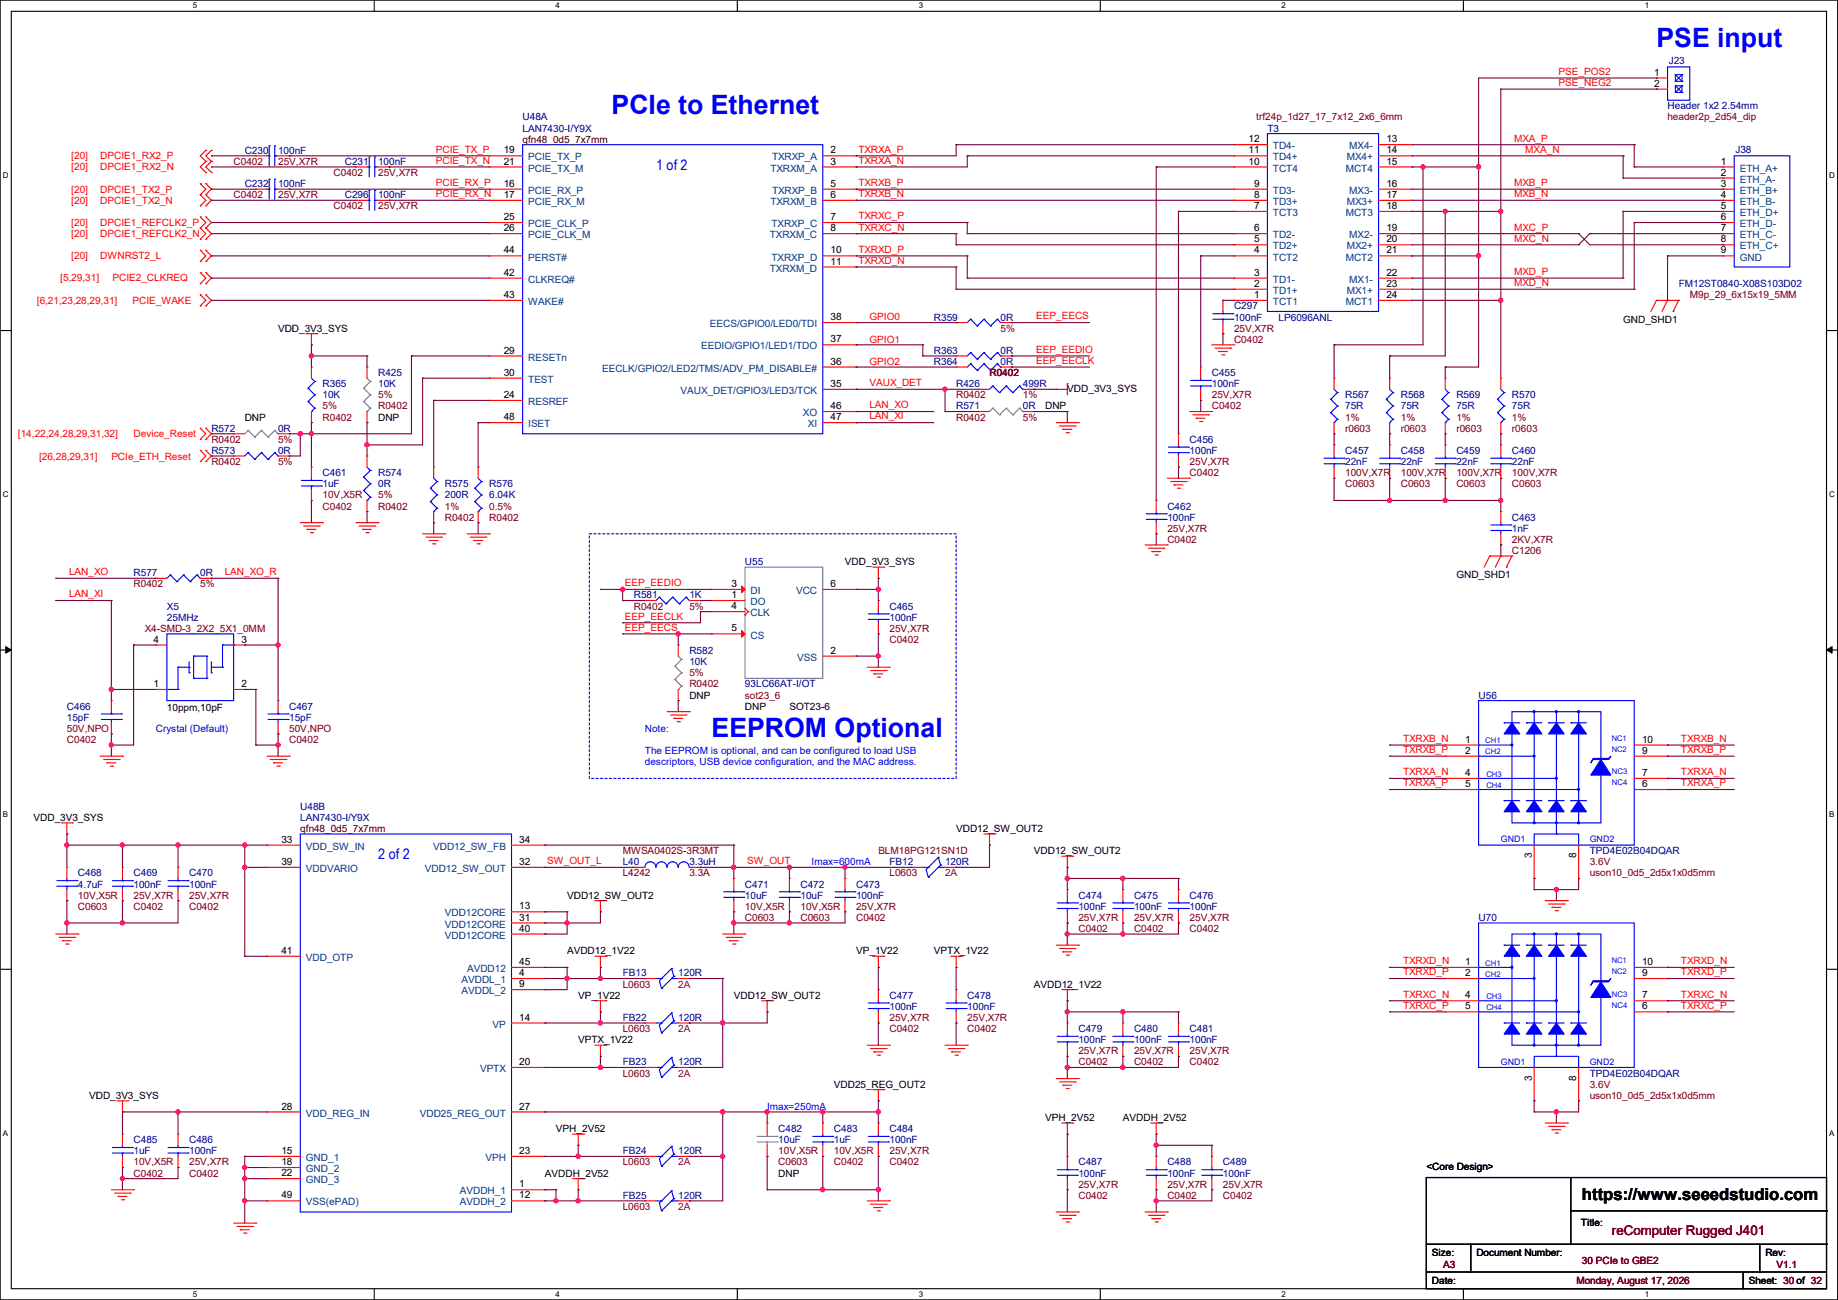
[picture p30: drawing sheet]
<svg xmlns="http://www.w3.org/2000/svg" width="420mm" height="297mm" viewBox="0 0 420 297" stroke-linecap="round" stroke-linejoin="round" font-family="sans-serif">
<defs><g id="words">
<g font-size="6.1" fill="#00f">
<text x="378.5" y="10.8">PSE input</text>
<text x="139.7" y="26">PCIe to Ethernet</text>
<text x="162.6" y="168.3">EEPROM Optional</text>
</g>
<text font-size="3.8" x="361.5" y="274.1">https://www.seeedstudio.com</text>
<g font-size="3.3" fill="#00f">
<text x="149.9" y="38.7">1 of 2</text>
<text x="86.4" y="196.2">2 of 2</text>
</g>
<text font-size="3" fill="#800000" x="368.3" y="282.2">reComputer Rugged J401</text>
<g font-size="2.3" fill="#f00">
<text x="356.2" y="17.1">PSE_POS2</text>
<text x="356.2" y="19.6">PSE_NEG2</text>
<text x="99.6" y="34.9">PCIE_TX_P</text>
<text x="196.1" y="34.9">TXRXA_P</text>
<text x="346" y="32.3">MXA_P</text>
<text x="348.5" y="34.9">MXA_N</text>
<text x="16.3" y="36.4">[20]</text>
<text x="16.3" y="38.9">[20]</text>
<text x="22.9" y="36.4">DPCIE1_RX2_P</text>
<text x="22.9" y="38.9">DPCIE1_RX2_N</text>
<text x="99.6" y="37.4">PCIE_TX_N</text>
<text x="196.1" y="37.4">TXRXA_N</text>
<text x="16.3" y="44">[20]</text>
<text x="16.3" y="46.6">[20]</text>
<text x="22.9" y="44">DPCIE1_TX2_P</text>
<text x="22.9" y="46.6">DPCIE1_TX2_N</text>
<text x="99.6" y="45">PCIE_RX_N</text>
<text x="99.6" y="42.5">PCIE_RX_P</text>
<text x="196.1" y="42.5">TXRXB_P</text>
<text x="196.1" y="45">TXRXB_N</text>
<text x="346" y="42.5">MXB_P</text>
<text x="346" y="45">MXB_N</text>
<text x="16.3" y="51.6">[20]</text>
<text x="22.9" y="51.6">DPCIE1_REFCLK2_P</text>
<text x="196.1" y="50.1">TXRXC_P</text>
<text x="196.1" y="52.7">TXRXC_N</text>
<text x="346" y="52.7">MXC_P</text>
<text x="16.3" y="54.2">[20]</text>
<text x="16.3" y="59.3">[20]</text>
<text x="22.9" y="54.2">DPCIE1_REFCLK2_N</text>
<text x="22.9" y="59.3">DWNRST2_L</text>
<text x="196.1" y="57.7">TXRXD_P</text>
<text x="346" y="55.2">MXC_N</text>
<text x="13.8" y="64.1">[5,29,31]</text>
<text x="25.7" y="64.1">PCIE2_CLKREQ</text>
<text x="196.1" y="60.3">TXRXD_N</text>
<text x="346" y="62.8">MXD_P</text>
<text x="346" y="65.4">MXD_N</text>
<text x="8.4" y="69.4">[6,21,23,28,29,31]</text>
<text x="30.3" y="69.4">PCIE_WAKE</text>
<text x="198.7" y="73.2">GPIO0</text>
<text x="236.8" y="73">EEP_EECS</text>
<text x="198.7" y="78.3">GPIO1</text>
<text x="198.7" y="83.4">GPIO2</text>
<text x="236.8" y="80.6">EEP_EEDIO</text>
<text x="236.8" y="83.1">EEP_EECLK</text>
<text x="198.7" y="88.2">VAUX_DET</text>
<text x="198.7" y="93.3">LAN_XO</text>
<text x="198.7" y="95.8">LAN_XI</text>
<text x="4.1" y="99.9">[14,22,24,28,29,31,32]</text>
<text x="30.5" y="99.9">Device_Reset</text>
<text x="8.9" y="105">[26,28,29,31]</text>
<text x="25.4" y="105">PCIe_ETH_Reset</text>
<text x="15.8" y="131.4">LAN_XO</text>
<text x="51.4" y="131.4">LAN_XO_R</text>
<text x="15.8" y="136.5">LAN_XI</text>
<text x="142.8" y="133.9">EEP_EEDIO</text>
<text x="142.8" y="141.6">EEP_EECLK</text>
<text x="142.8" y="144.1">EEP_EECS</text>
<text x="320.6" y="169.5">TXRXB_N</text>
<text x="320.6" y="172">TXRXB_P</text>
<text x="384.1" y="169.5">TXRXB_N</text>
<text x="384.1" y="172">TXRXB_P</text>
<text x="320.6" y="177.1">TXRXA_N</text>
<text x="320.6" y="179.7">TXRXA_P</text>
<text x="384.1" y="177.1">TXRXA_N</text>
<text x="384.1" y="179.7">TXRXA_P</text>
<text x="125" y="197.4">SW_OUT_L</text>
<text x="170.7" y="197.4">SW_OUT</text>
<text x="320.6" y="220.3">TXRXD_N</text>
<text x="384.1" y="220.3">TXRXD_N</text>
<text x="320.6" y="222.8">TXRXD_P</text>
<text x="320.6" y="227.9">TXRXC_N</text>
<text x="384.1" y="222.8">TXRXD_P</text>
<text x="384.1" y="227.9">TXRXC_N</text>
<text x="320.6" y="230.5">TXRXC_P</text>
<text x="384.1" y="230.5">TXRXC_P</text>
</g>
<g font-size="2.3">
<text x="378" y="17.3">1</text>
<text x="378" y="19.8">2</text>
<text x="115.1" y="35.1">19</text>
<text x="189.8" y="35.1">2</text>
<text x="285.3" y="35.1">11</text>
<text x="285.3" y="32.5">12</text>
<text x="316.8" y="35.1">14</text>
<text x="316.8" y="32.5">13</text>
<text x="115.1" y="37.6">21</text>
<text x="189.8" y="37.6">3</text>
<text x="285.3" y="37.6">10</text>
<text x="316.8" y="37.6">15</text>
<text x="393.2" y="40.1">2</text>
<text x="393.2" y="37.6">1</text>
<text x="115.1" y="42.7">16</text>
<text x="115.1" y="45.2">17</text>
<text x="189.8" y="42.7">5</text>
<text x="189.8" y="45.2">6</text>
<text x="286.6" y="47.8">7</text>
<text x="286.6" y="45.2">8</text>
<text x="286.6" y="42.7">9</text>
<text x="316.8" y="47.8">18</text>
<text x="316.8" y="45.2">17</text>
<text x="316.8" y="42.7">16</text>
<text x="393.2" y="42.7">3</text>
<text x="393.2" y="45.2">4</text>
<text x="393.2" y="47.8">5</text>
<text x="115.1" y="50.3">25</text>
<text x="115.1" y="52.8">26</text>
<text x="189.8" y="52.8">8</text>
<text x="189.8" y="50.3">7</text>
<text x="286.6" y="52.8">6</text>
<text x="316.8" y="52.8">19</text>
<text x="393.2" y="50.3">6</text>
<text x="393.2" y="52.8">7</text>
<text x="115.1" y="57.9">44</text>
<text x="189.8" y="57.9">10</text>
<text x="286.6" y="57.9">4</text>
<text x="286.6" y="55.4">5</text>
<text x="316.8" y="57.9">21</text>
<text x="316.8" y="55.4">20</text>
<text x="393.2" y="55.4">8</text>
<text x="393.2" y="57.9">9</text>
<text x="115.1" y="63">42</text>
<text x="189.8" y="60.5">11</text>
<text x="286.6" y="65.5">2</text>
<text x="286.6" y="63">3</text>
<text x="316.8" y="65.5">23</text>
<text x="316.8" y="63">22</text>
<text x="115.1" y="68.1">43</text>
<text x="286.6" y="68.1">1</text>
<text x="316.8" y="68.1">24</text>
<text x="63.5" y="75.8">VDD_3V3_SYS</text>
<text x="189.8" y="73.2">38</text>
<text x="370.9" y="73.7">GND_SHD1</text>
<text x="115.1" y="80.8">29</text>
<text x="189.8" y="78.2">37</text>
<text x="189.8" y="83.3">36</text>
<text x="115.1" y="85.9">30</text>
<text x="189.8" y="88.4">35</text>
<text x="243.9" y="89.5">VDD_3V3_SYS</text>
<text x="115.1" y="90.9">24</text>
<text x="189.8" y="93.5">46</text>
<text x="238.8" y="93.6">DNP</text>
<text x="55.9" y="96.1">DNP</text>
<text x="86.4" y="96.1">DNP</text>
<text x="115.1" y="96">48</text>
<text x="189.8" y="96">47</text>
<text x="193.1" y="129.1">VDD_3V3_SYS</text>
<text x="167.2" y="134.1">3</text>
<text x="167.2" y="136.7">1</text>
<text x="189.8" y="134.1">6</text>
<text x="332.8" y="132.2">GND_SHD1</text>
<text x="167.2" y="139.2">4</text>
<text x="35.1" y="146.8">4</text>
<text x="55.2" y="146.8">3</text>
<text x="167.2" y="144.3">5</text>
<text x="189.8" y="149.4">2</text>
<text x="35.1" y="157">1</text>
<text x="55.2" y="157">2</text>
<text x="157.5" y="159.6">DNP</text>
<text x="38.1" y="162.4">10ppm,10pF</text>
<text x="170.2" y="162.1">DNP</text>
<text x="180.4" y="162.1">SOT23-6</text>
<text x="334.8" y="169.7">1</text>
<text x="334.8" y="172.2">2</text>
<text x="375.2" y="172.2">9</text>
<text x="375.2" y="169.7">10</text>
<text x="334.8" y="177.3">4</text>
<text x="334.8" y="179.8">5</text>
<text x="375.2" y="179.8">6</text>
<text x="375.2" y="177.3">7</text>
<text x="7.7" y="187.5">VDD_3V3_SYS</text>
<text x="218.5" y="190.1">VDD12_SW_OUT2</text>
<text x="64.3" y="197.6">39</text>
<text x="64.3" y="192.5">33</text>
<text x="118.7" y="197.6">32</text>
<text x="118.7" y="192.5">34</text>
<text x="236.3" y="195.2">VDD12_SW_OUT2</text>
<text x="350" y="196.1" transform="rotate(-90 350 196.1)">3</text>
<text x="360.2" y="196.1" transform="rotate(-90 360.2 196.1)">8</text>
<text x="118.7" y="207.8">13</text>
<text x="129.6" y="205.3">VDD12_SW_OUT2</text>
<text x="118.7" y="210.3">31</text>
<text x="118.7" y="212.9">40</text>
<text x="64.3" y="217.9">41</text>
<text x="118.7" y="220.5">45</text>
<text x="129.6" y="218">AVDD12_1V22</text>
<text x="195.6" y="218">VP_1V22</text>
<text x="213.4" y="218">VPTX_1V22</text>
<text x="334.8" y="220.5">1</text>
<text x="375.2" y="220.5">10</text>
<text x="118.7" y="223">4</text>
<text x="118.7" y="225.5">9</text>
<text x="236.3" y="225.6">AVDD12_1V22</text>
<text x="334.8" y="223">2</text>
<text x="375.2" y="223">9</text>
<text x="118.7" y="233.2">14</text>
<text x="132.1" y="228.2">VP_1V22</text>
<text x="167.7" y="228.2">VDD12_SW_OUT2</text>
<text x="334.8" y="228.1">4</text>
<text x="334.8" y="230.6">5</text>
<text x="375.2" y="230.6">6</text>
<text x="375.2" y="228.1">7</text>
<text x="132.1" y="238.3">VPTX_1V22</text>
<text x="118.7" y="243.3">20</text>
<text x="20.4" y="251">VDD_3V3_SYS</text>
<text x="190.5" y="248.5">VDD25_REG_OUT2</text>
<text x="350" y="246.9" transform="rotate(-90 350 246.9)">3</text>
<text x="360.2" y="246.9" transform="rotate(-90 360.2 246.9)">8</text>
<text x="64.3" y="253.5">28</text>
<text x="118.7" y="253.5">27</text>
<text x="238.8" y="256.1">VPH_2V52</text>
<text x="256.6" y="256.1">AVDDH_2V52</text>
<text x="64.3" y="263.7">15</text>
<text x="118.7" y="263.7">23</text>
<text x="127" y="258.7">VPH_2V52</text>
<text x="64.3" y="268.7">22</text>
<text x="64.3" y="266.2">18</text>
<text x="124.5" y="268.8">AVDDH_2V52</text>
<text x="177.8" y="268.8">DNP</text>
<text x="325.9" y="267.3">&lt;Core Design&gt;</text>
<text x="64.3" y="273.8">49</text>
<text x="118.7" y="271.3">1</text>
<text x="118.7" y="273.8">12</text>
<text x="361.2" y="280">Title:</text>
<text x="327.2" y="286.8">Size:</text>
<text x="337.3" y="286.8">Document Number:</text>
<text x="403.4" y="286.8">Rev:</text>
<text x="327.2" y="293.5">Date:</text>
<text x="399.6" y="293.5">Sheet: 30 of 32</text>
</g>
<g font-size="2.3" fill="#000080">
<text x="381.3" y="14.6">J23</text>
<text x="119.4" y="27.5">U48A</text>
<text x="381" y="25">Header 1x2 2.54mm</text>
<text x="55.9" y="35.1">C230</text>
<text x="63.5" y="35.1">100nF</text>
<text x="119.4" y="30.1">LAN7430-I/Y9X</text>
<text x="289.6" y="30.1">T3</text>
<text x="396.5" y="34.9">J38</text>
<text x="78.8" y="37.7">C231</text>
<text x="86.4" y="37.7">100nF</text>
<text x="55.9" y="42.8">C232</text>
<text x="63.5" y="42.8">100nF</text>
<text x="78.8" y="45.3">C296</text>
<text x="86.4" y="45.3">100nF</text>
<text x="383.6" y="65.6">FM12ST0840-X08S103D02</text>
<text x="282" y="70.7">C297</text>
<text x="213.4" y="73.2">R359</text>
<text x="228.6" y="73.2">0R</text>
<text x="282" y="73.2">100nF</text>
<text x="292.1" y="73.2">LP6096ANL</text>
<text x="213.4" y="83.4">R364</text>
<text x="213.4" y="80.9">R363</text>
<text x="228.6" y="83.4">0R</text>
<text x="228.6" y="80.9">0R</text>
<text x="73.7" y="88.5">R365</text>
<text x="86.4" y="85.9">R425</text>
<text x="86.4" y="88.5">10K</text>
<text x="218.5" y="88.5">R426</text>
<text x="233.7" y="88.5">499R</text>
<text x="276.9" y="85.9">C455</text>
<text x="276.9" y="88.5">100nF</text>
<text x="73.7" y="91">10K</text>
<text x="218.5" y="93.6">R571</text>
<text x="233.7" y="93.6">0R</text>
<text x="307.4" y="91">R567</text>
<text x="307.4" y="93.6">75R</text>
<text x="320.1" y="91">R568</text>
<text x="320.1" y="93.6">75R</text>
<text x="332.8" y="91">R569</text>
<text x="332.8" y="93.6">75R</text>
<text x="345.5" y="91">R570</text>
<text x="345.5" y="93.6">75R</text>
<text x="48.3" y="98.6">R572</text>
<text x="63.5" y="98.6">0R</text>
<text x="271.8" y="101.2">C456</text>
<text x="48.3" y="103.7">R573</text>
<text x="63.5" y="103.7">0R</text>
<text x="271.8" y="103.7">100nF</text>
<text x="307.4" y="103.7">C457</text>
<text x="307.4" y="106.3">22nF</text>
<text x="320.1" y="103.7">C458</text>
<text x="320.1" y="106.3">22nF</text>
<text x="332.8" y="103.7">C459</text>
<text x="332.8" y="106.3">22nF</text>
<text x="345.5" y="103.7">C460</text>
<text x="345.5" y="106.3">22nF</text>
<text x="73.7" y="108.8">C461</text>
<text x="73.7" y="111.3">1uF</text>
<text x="86.4" y="108.8">R574</text>
<text x="86.4" y="111.3">0R</text>
<text x="101.6" y="111.3">R575</text>
<text x="101.6" y="113.9">200R</text>
<text x="111.8" y="111.3">R576</text>
<text x="111.8" y="113.9">6.04K</text>
<text x="266.7" y="116.4">C462</text>
<text x="266.7" y="119">100nF</text>
<text x="345.5" y="119">C463</text>
<text x="345.5" y="121.5">1nF</text>
<text x="30.5" y="131.7">R577</text>
<text x="45.8" y="131.7">0R</text>
<text x="170.2" y="129.1">U55</text>
<text x="144.8" y="136.7">R581</text>
<text x="157.5" y="136.7">1K</text>
<text x="38.1" y="139.3">X5</text>
<text x="38.1" y="141.8">25MHz</text>
<text x="203.2" y="139.3">C465</text>
<text x="203.2" y="141.8">100nF</text>
<text x="157.5" y="149.4">R582</text>
<text x="157.5" y="152">10K</text>
<text x="170.2" y="157.1">93LC66AT-I/OT</text>
<text x="337.9" y="159.6">U56</text>
<text x="15.3" y="162.1">C466</text>
<text x="15.3" y="164.7">15pF</text>
<text x="66.1" y="162.1">C467</text>
<text x="66.1" y="164.7">15pF</text>
<text x="68.6" y="185">U48B</text>
<text x="68.6" y="187.5">LAN7430-I/Y9X</text>
<text x="142.3" y="197.7">L40</text>
<text x="157.5" y="197.7">3.3uH</text>
<text x="203.2" y="197.7">FB12</text>
<text x="216" y="197.7">120R</text>
<text x="363.3" y="195.2">TPD4E02B04DQAR</text>
<text x="17.8" y="200.2">C468</text>
<text x="17.8" y="202.8">4.7uF</text>
<text x="30.5" y="200.2">C469</text>
<text x="30.5" y="202.8">100nF</text>
<text x="43.2" y="200.2">C470</text>
<text x="43.2" y="202.8">100nF</text>
<text x="170.2" y="202.8">C471</text>
<text x="182.9" y="202.8">C472</text>
<text x="195.6" y="202.8">C473</text>
<text x="170.2" y="205.3">10uF</text>
<text x="182.9" y="205.3">10uF</text>
<text x="195.6" y="205.3">100nF</text>
<text x="246.4" y="205.3">C474</text>
<text x="246.4" y="207.9">100nF</text>
<text x="259.1" y="205.3">C475</text>
<text x="259.1" y="207.9">100nF</text>
<text x="271.8" y="205.3">C476</text>
<text x="271.8" y="207.9">100nF</text>
<text x="337.9" y="210.4">U70</text>
<text x="142.3" y="223.1">FB13</text>
<text x="155" y="223.1">120R</text>
<text x="142.3" y="233.3">FB22</text>
<text x="155" y="233.3">120R</text>
<text x="203.2" y="228.2">C477</text>
<text x="203.2" y="230.7">100nF</text>
<text x="221" y="228.2">C478</text>
<text x="221" y="230.7">100nF</text>
<text x="246.4" y="235.8">C479</text>
<text x="246.4" y="238.3">100nF</text>
<text x="259.1" y="235.8">C480</text>
<text x="259.1" y="238.3">100nF</text>
<text x="271.8" y="235.8">C481</text>
<text x="271.8" y="238.3">100nF</text>
<text x="142.3" y="243.4">FB23</text>
<text x="155" y="243.4">120R</text>
<text x="363.3" y="246">TPD4E02B04DQAR</text>
<text x="30.5" y="261.2">C485</text>
<text x="30.5" y="263.7">1uF</text>
<text x="43.2" y="261.2">C486</text>
<text x="43.2" y="263.7">100nF</text>
<text x="142.3" y="263.7">FB24</text>
<text x="155" y="263.7">120R</text>
<text x="177.8" y="258.7">C482</text>
<text x="177.8" y="261.2">10uF</text>
<text x="190.5" y="258.7">C483</text>
<text x="190.5" y="261.2">1uF</text>
<text x="203.2" y="258.7">C484</text>
<text x="203.2" y="261.2">100nF</text>
<text x="246.4" y="266.3">C487</text>
<text x="246.4" y="268.8">100nF</text>
<text x="266.7" y="266.3">C488</text>
<text x="266.7" y="268.8">100nF</text>
<text x="279.4" y="266.3">C489</text>
<text x="279.4" y="268.8">100nF</text>
<text x="142.3" y="273.9">FB25</text>
<text x="155" y="273.9">120R</text>
</g>
<g font-size="2.3" fill="#800000">
<text x="287.1" y="27.5">trf24p_1d27_17_7x12_2x6_6mm</text>
<text x="381" y="27.5">header2p_2d54_dip</text>
<text x="53.4" y="37.7">C0402</text>
<text x="63.5" y="37.7">25V,X7R</text>
<text x="76.2" y="40.2">C0402</text>
<text x="86.4" y="40.2">25V,X7R</text>
<text x="53.4" y="45.3">C0402</text>
<text x="63.5" y="45.3">25V,X7R</text>
<text x="76.2" y="47.8">C0402</text>
<text x="86.4" y="47.8">25V,X7R</text>
<text x="386.1" y="68.2">M9p_29_6x15x19_5MM</text>
<text x="228.6" y="75.8">5%</text>
<text x="282" y="75.8">25V,X7R</text>
<text x="282" y="78.3">C0402</text>
<text x="226.1" y="85.9">R0402</text>
<text x="73.7" y="93.6">5%</text>
<text x="86.4" y="91">5%</text>
<text x="86.4" y="93.6">R0402</text>
<text x="218.5" y="91">R0402</text>
<text x="233.7" y="91">1%</text>
<text x="276.9" y="93.6">C0402</text>
<text x="276.9" y="91">25V,X7R</text>
<text x="48.3" y="101.2">R0402</text>
<text x="63.5" y="101.2">5%</text>
<text x="73.7" y="96.1">R0402</text>
<text x="218.5" y="96.1">R0402</text>
<text x="233.7" y="96.1">5%</text>
<text x="307.4" y="96.1">1%</text>
<text x="307.4" y="98.6">r0603</text>
<text x="320.1" y="96.1">1%</text>
<text x="320.1" y="98.6">r0603</text>
<text x="332.8" y="96.1">1%</text>
<text x="332.8" y="98.6">r0603</text>
<text x="345.5" y="96.1">1%</text>
<text x="345.5" y="98.6">r0603</text>
<text x="48.3" y="106.3">R0402</text>
<text x="63.5" y="106.3">5%</text>
<text x="271.8" y="106.3">25V,X7R</text>
<text x="73.7" y="113.9">10V,X5R</text>
<text x="86.4" y="113.9">5%</text>
<text x="271.8" y="108.8">C0402</text>
<text x="307.4" y="111.3">C0603</text>
<text x="307.4" y="108.8">100V,X7R</text>
<text x="320.1" y="111.3">C0603</text>
<text x="320.1" y="108.8">100V,X7R</text>
<text x="332.8" y="111.3">C0603</text>
<text x="332.8" y="108.8">100V,X7R</text>
<text x="345.5" y="111.3">C0603</text>
<text x="345.5" y="108.8">100V,X7R</text>
<text x="73.7" y="116.4">C0402</text>
<text x="86.4" y="116.4">R0402</text>
<text x="101.6" y="116.4">1%</text>
<text x="101.6" y="119">R0402</text>
<text x="111.8" y="116.4">0.5%</text>
<text x="111.8" y="119">R0402</text>
<text x="266.7" y="124">C0402</text>
<text x="266.7" y="121.5">25V,X7R</text>
<text x="345.5" y="124">2KV,X7R</text>
<text x="345.5" y="126.6">C1206</text>
<text x="30.5" y="134.2">R0402</text>
<text x="45.8" y="134.2">5%</text>
<text x="144.8" y="139.3">R0402</text>
<text x="157.5" y="139.3">5%</text>
<text x="33.1" y="144.4">X4-SMD-3_2X2_5X1_0MM</text>
<text x="203.2" y="146.9">C0402</text>
<text x="203.2" y="144.4">25V,X7R</text>
<text x="157.5" y="154.5">5%</text>
<text x="157.5" y="157.1">R0402</text>
<text x="170.2" y="159.6">sot23_6</text>
<text x="15.3" y="167.2">50V,NPO</text>
<text x="66.1" y="167.2">50V,NPO</text>
<text x="15.3" y="169.8">C0402</text>
<text x="66.1" y="169.8">C0402</text>
<text x="142.3" y="195.2">MWSA0402S-3R3MT</text>
<text x="200.7" y="195.2">BLM18PG121SN1D</text>
<text x="363.3" y="197.7">3.6V</text>
<text x="142.3" y="200.2">L4242</text>
<text x="157.5" y="200.2">3.3A</text>
<text x="203.2" y="200.2">L0603</text>
<text x="363.3" y="200.2">uson10_0d5_2d5x1x0d5mm</text>
<text x="17.8" y="207.9">C0603</text>
<text x="17.8" y="205.3">10V,X5R</text>
<text x="30.5" y="207.9">C0402</text>
<text x="30.5" y="205.3">25V,X7R</text>
<text x="43.2" y="207.9">C0402</text>
<text x="43.2" y="205.3">25V,X7R</text>
<text x="170.2" y="207.9">10V,X5R</text>
<text x="182.9" y="207.9">10V,X5R</text>
<text x="195.6" y="207.9">25V,X7R</text>
<text x="170.2" y="210.4">C0603</text>
<text x="182.9" y="210.4">C0603</text>
<text x="195.6" y="210.4">C0402</text>
<text x="246.4" y="212.9">C0402</text>
<text x="246.4" y="210.4">25V,X7R</text>
<text x="259.1" y="212.9">C0402</text>
<text x="259.1" y="210.4">25V,X7R</text>
<text x="271.8" y="212.9">C0402</text>
<text x="271.8" y="210.4">25V,X7R</text>
<text x="142.3" y="225.6">L0603</text>
<text x="203.2" y="233.3">25V,X7R</text>
<text x="221" y="233.3">25V,X7R</text>
<text x="142.3" y="235.8">L0603</text>
<text x="203.2" y="235.8">C0402</text>
<text x="221" y="235.8">C0402</text>
<text x="142.3" y="246">L0603</text>
<text x="246.4" y="243.4">C0402</text>
<text x="246.4" y="240.9">25V,X7R</text>
<text x="259.1" y="243.4">C0402</text>
<text x="259.1" y="240.9">25V,X7R</text>
<text x="271.8" y="243.4">C0402</text>
<text x="271.8" y="240.9">25V,X7R</text>
<text x="363.3" y="251">uson10_0d5_2d5x1x0d5mm</text>
<text x="363.3" y="248.5">3.6V</text>
<text x="177.8" y="263.7">10V,X5R</text>
<text x="190.5" y="263.7">10V,X5R</text>
<text x="203.2" y="263.7">25V,X7R</text>
<text x="30.5" y="268.8">C0402</text>
<text x="30.5" y="266.3">10V,X5R</text>
<text x="43.2" y="268.8">C0402</text>
<text x="43.2" y="266.3">25V,X7R</text>
<text x="142.3" y="266.3">L0603</text>
<text x="177.8" y="266.3">C0603</text>
<text x="190.5" y="266.3">C0402</text>
<text x="203.2" y="266.3">C0402</text>
<text x="246.4" y="273.9">C0402</text>
<text x="246.4" y="271.4">25V,X7R</text>
<text x="266.7" y="273.9">C0402</text>
<text x="266.7" y="271.4">25V,X7R</text>
<text x="279.4" y="273.9">C0402</text>
<text x="279.4" y="271.4">25V,X7R</text>
<text x="142.3" y="276.4">L0603</text>
<text x="329.7" y="289.6">A3</text>
<text x="360.2" y="293.5">Monday, August 17, 2026</text>
<text x="361.5" y="288.9">30 PCIe to GBE2</text>
<text x="405.9" y="289.6">V1.1</text>
</g>
<g font-size="2.3" fill="#400000">
<text x="119.4" y="32.6">qfn48_0d5_7x7mm</text>
<text x="68.6" y="190.1">qfn48_0d5_7x7mm</text>
</g>
<g font-size="2.3" fill="#004080">
<text x="290.9" y="34.1">TD4-</text>
<text x="308.3" y="34.1">MX4-</text>
<text x="120.7" y="36.7">PCIE_TX_P</text>
<text x="120.7" y="39.2">PCIE_TX_M</text>
<text x="176" y="39.2">TXRXM_A</text>
<text x="176.4" y="36.7">TXRXP_A</text>
<text x="290.9" y="39.2">TCT4</text>
<text x="290.9" y="36.7">TD4+</text>
<text x="307.5" y="39.2">MCT4</text>
<text x="307.7" y="36.7">MX4+</text>
<text x="397.6" y="41.7">ETH_A-</text>
<text x="397.6" y="39.2">ETH_A+</text>
<text x="120.7" y="44.3">PCIE_RX_P</text>
<text x="120.7" y="46.8">PCIE_RX_M</text>
<text x="176" y="46.8">TXRXM_B</text>
<text x="176.4" y="44.3">TXRXP_B</text>
<text x="290.9" y="46.8">TD3+</text>
<text x="290.9" y="44.3">TD3-</text>
<text x="307.7" y="46.8">MX3+</text>
<text x="308.3" y="44.3">MX3-</text>
<text x="397.6" y="44.3">ETH_B+</text>
<text x="397.6" y="46.8">ETH_B-</text>
<text x="120.7" y="51.9">PCIE_CLK_P</text>
<text x="176.3" y="51.9">TXRXP_C</text>
<text x="290.9" y="49.4">TCT3</text>
<text x="307.5" y="49.4">MCT3</text>
<text x="397.6" y="49.4">ETH_D+</text>
<text x="397.6" y="51.9">ETH_D-</text>
<text x="120.7" y="59.5">PERST#</text>
<text x="120.7" y="54.4">PCIE_CLK_M</text>
<text x="175.9" y="54.4">TXRXM_C</text>
<text x="176.3" y="59.5">TXRXP_D</text>
<text x="290.9" y="59.5">TCT2</text>
<text x="290.9" y="57">TD2+</text>
<text x="290.9" y="54.4">TD2-</text>
<text x="307.5" y="59.5">MCT2</text>
<text x="307.7" y="57">MX2+</text>
<text x="308.3" y="54.4">MX2-</text>
<text x="397.6" y="54.4">ETH_C-</text>
<text x="397.6" y="57">ETH_C+</text>
<text x="397.6" y="59.5">GND</text>
<text x="120.7" y="64.6">CLKREQ#</text>
<text x="175.9" y="62.1">TXRXM_D</text>
<text x="290.9" y="64.6">TD1-</text>
<text x="308.3" y="64.6">MX1-</text>
<text x="120.7" y="69.7">WAKE#</text>
<text x="290.9" y="69.7">TCT1</text>
<text x="290.9" y="67.1">TD1+</text>
<text x="307.5" y="69.7">MCT1</text>
<text x="307.7" y="67.1">MX1+</text>
<text x="162.2" y="74.8">EECS/GPIO0/LED0/TDI</text>
<text x="120.7" y="82.4">RESETn</text>
<text x="160.2" y="79.8">EEDIO/GPIO1/LED1/TDO</text>
<text x="120.7" y="87.5">TEST</text>
<text x="137.6" y="84.9">EECLK/GPIO2/LED2/TMS/ADV_PM_DISABLE#</text>
<text x="120.7" y="92.5">RESREF</text>
<text x="155.5" y="90">VAUX_DET/GPIO3/LED3/TCK</text>
<text x="183.5" y="95.1">XO</text>
<text x="120.7" y="97.6">ISET</text>
<text x="184.6" y="97.6">XI</text>
<text x="171.5" y="135.7">DI</text>
<text x="181.9" y="135.7">VCC</text>
<text x="171.5" y="140.8">CLK</text>
<text x="171.5" y="138.3">DO</text>
<text x="171.5" y="145.9">CS</text>
<text x="182.2" y="151">VSS</text>
<text x="69.9" y="194.1">VDD_SW_IN</text>
<text x="99" y="194.1">VDD12_SW_FB</text>
<text x="69.9" y="199.2">VDDVARIO</text>
<text x="97.1" y="199.2">VDD12_SW_OUT</text>
<text x="101.6" y="209.4">VDD12CORE</text>
<text x="101.6" y="211.9">VDD12CORE</text>
<text x="101.6" y="214.5">VDD12CORE</text>
<text x="69.9" y="219.5">VDD_OTP</text>
<text x="105.5" y="224.6">AVDDL_1</text>
<text x="105.5" y="227.2">AVDDL_2</text>
<text x="106.7" y="222.1">AVDD12</text>
<text x="112.6" y="234.8">VP</text>
<text x="109.7" y="244.9">VPTX</text>
<text x="69.9" y="255.1">VDD_REG_IN</text>
<text x="95.9" y="255.1">VDD25_REG_OUT</text>
<text x="69.9" y="267.8">GND_2</text>
<text x="69.9" y="265.3">GND_1</text>
<text x="110.9" y="265.3">VPH</text>
<text x="69.9" y="275.4">VSS(ePAD)</text>
<text x="69.9" y="270.3">GND_3</text>
<text x="105.1" y="272.9">AVDDH_1</text>
<text x="105.1" y="275.4">AVDDH_2</text>
</g>
<g font-size="2.3" fill="#00f">
<text x="35.6" y="167.2">Crystal (Default)</text>
<text x="147.4" y="167.2">Note:</text>
<text x="147.4" y="172.3">The EEPROM is optional, and can be configured to load USB</text>
<text x="147.4" y="174.7">descriptors, USB device configuration, and the MAC address.</text>
<text x="185.5" y="197.7">Imax=600mA</text>
<text x="175.3" y="253.6">Imax=250mA</text>
</g>
<g font-size="2.3" fill="#800040">
<text x="215.9" y="200.2">2A</text>
<text x="155" y="225.6">2A</text>
<text x="155" y="235.8">2A</text>
<text x="155" y="246">2A</text>
<text x="155" y="266.3">2A</text>
<text x="155" y="276.4">2A</text>
</g>
<g font-size="2" fill="#00f">
<text x="342.9" y="192.4">GND1</text>
<text x="363.3" y="192.4">GND2</text>
<text x="342.9" y="243.2">GND1</text>
<text x="363.3" y="243.2">GND2</text>
</g>
<g font-size="1.8">
<text x="44" y="1.9">5</text>
<text x="127" y="1.9">4</text>
<text x="209.9" y="1.9">3</text>
<text x="292.9" y="1.9">2</text>
<text x="375.8" y="1.9">1</text>
<text x=".7" y="40.6">D</text>
<text x="418" y="40.6">D</text>
<text x=".7" y="113.6">C</text>
<text x="418" y="113.6">C</text>
<text x=".7" y="186.6">B</text>
<text x="418" y="186.6">B</text>
<text x=".7" y="259.5">A</text>
<text x="418" y="259.5">A</text>
<text x="44" y="296.3">5</text>
<text x="127" y="296.3">4</text>
<text x="209.9" y="296.3">3</text>
<text x="292.9" y="296.3">2</text>
<text x="375.8" y="296.3">1</text>
</g>
<g font-size="1.8" fill="#00f">
<text x="339.4" y="169.8">CH1</text>
<text x="339.4" y="172.3">CH2</text>
<text x="368.3" y="169.3">NC1</text>
<text x="368.3" y="171.8">NC2</text>
<text x="339.6" y="180">CH4</text>
<text x="339.6" y="177.4">CH3</text>
<text x="368.3" y="176.9">NC3</text>
<text x="368.3" y="179.5">NC4</text>
<text x="339.4" y="220.6">CH1</text>
<text x="368.3" y="220.1">NC1</text>
<text x="339.4" y="223.1">CH2</text>
<text x="368.3" y="222.6">NC2</text>
<text x="368.3" y="227.7">NC3</text>
<text x="339.6" y="230.8">CH4</text>
<text x="339.6" y="228.2">CH3</text>
<text x="368.3" y="230.3">NC4</text>
</g>
</g></defs>
<path d="M0 0h419.9v297h-419.9zM2.6 2.6h414.8v291.8h-414.8z" fill="none" stroke="#000" stroke-width=".25"/>
<g fill="#fff">
<path d="M44 .3h1v2h-1z"/>
<path d="M44 294.7h1v2h-1z"/>
</g>
<path d="M85.5 0v2.6M85.5 294.4v2.6" fill="none" stroke="#000" stroke-width=".25"/>
<g fill="#fff">
<path d="M127 .3h.9v2h-.9z"/>
<path d="M127 294.7h.9v2h-.9z"/>
</g>
<path d="M168.5 0v2.6M168.5 294.4v2.6" fill="none" stroke="#000" stroke-width=".25"/>
<g fill="#fff">
<path d="M209.9 .3h1v2h-1z"/>
<path d="M209.9 294.7h1v2h-1z"/>
</g>
<path d="M251.4 0v2.6M251.4 294.4v2.6" fill="none" stroke="#000" stroke-width=".25"/>
<g fill="#fff">
<path d="M292.9 .3h.9v2h-.9z"/>
<path d="M292.9 294.7h.9v2h-.9z"/>
</g>
<path d="M334.4 0v2.6M334.4 294.4v2.6" fill="none" stroke="#000" stroke-width=".25"/>
<g fill="#fff">
<path d="M375.8 .3h1v2h-1z"/>
<path d="M375.8 294.7h1v2h-1z"/>
<path d="M.7 39h1.2v2h-1.2z"/>
<path d="M418 39h1.3v2h-1.3z"/>
<path d="M.7 112h1.2v2h-1.2z"/>
<path d="M418 112h1.3v2h-1.3z"/>
</g>
<path d="M0 75.5h2.6M417.4 75.5h2.5" fill="none" stroke="#000" stroke-width=".25"/>
<g fill="#fff">
<path d="M.7 185h1.2v1.9h-1.2z"/>
<path d="M418 185h1.2v1.9h-1.2z"/>
</g>
<path d="M0 148.5h2.6M417.4 148.5h2.5" fill="none" stroke="#000" stroke-width=".25"/>
<path d="M1.3 147.7l1.3 .8-1.3 .7zM417.4 148.5l1.2-.8v1.5z" fill="#000" stroke="#000" stroke-width=".23"/>
<g fill="#fff">
<path d="M.7 257.9h1.2v2h-1.2z"/>
<path d="M418 257.9h1.2v2h-1.2z"/>
</g>
<g fill="none" stroke="#000" stroke-width=".25">
<path d="M0 221.4h2.6M417.4 221.4h2.5M325.9 269h91.5v25.4h-91.5zM358.9 269h.1M358.9 269v15.3M358.9 276.6h58.5M417.4 276.6h.1M325.9 290.6h.1M325.9 290.6h91.5M325.9 284.3h91.5M336.1 290.6h.1M336.1 284.3v6.3"/>
<path d="M398.3 294.4h.1M398.3 290.6v3.8M402.1 290.6h.1M402.1 284.3v6.3M417.4 284.3h.1"/>
</g>
<path d="M134.7 122h83.8v55.8h-83.8z" fill="none" stroke="#00f" stroke-width=".25" stroke-dasharray=".5 .5"/>
<g fill="none" stroke="#f00" stroke-width=".25">
<path d="M378.5 17.8h.1M378.5 17.8h2.5M47 34.3h.1M47 36.9h.1M47 39.4h.1M47 34.3l-1.2 1.3 1.2 1.3M47 36.9l-1.2 1.2 1.2 1.3M48.3 34.3h.1M48.3 36.9h.1M48.3 39.4h.1M48.3 34.3l-1.3 1.3 1.3 1.3M48.3 36.9l-1.3 1.2 1.3 1.3"/>
<path d="M58.5 35.6h.1M58.5 35.6h2.5M63.5 35.6h2.6M66.1 35.6h.1M81.3 38.1h.1M81.3 38.1h2.6M86.4 38.1h2.5M88.9 38.1h.1M111.8 35.6h.1M111.8 38.1h.1M111.8 38.1h7.6M111.8 35.6h7.6"/>
<path d="M188 38.1h7.6M188 35.6h7.6M195.6 35.6h.1M195.6 38.1h.1M282 38.1h.1M282 35.6h.1M282 33.1h.1M282 38.1h7.6M282 35.6h7.6M282 33.1h7.6M315 38.1h7.6M315 35.6h7.6"/>
<path d="M315 33.1h7.6M322.6 38.1h.1M322.6 35.6h.1M322.6 33.1h.1M378.5 20.4h.1M378.5 20.4h2.5M393.7 38.1h.1M393.7 38.1h2.6M45.8 52.1h.1M45.8 49.6h.1M45.8 54.7h.1M45.8 44.5h.1"/>
<path d="M45.8 42h.1M45.8 47h.1M45.8 59.7h.1M45.8 57.2h.1M45.8 49.6l1.2 1.2-1.2 1.3M45.8 52.1l1.2 1.3-1.2 1.3M45.8 42l1.2 1.2-1.2 1.3M45.8 44.5l1.2 1.3-1.2 1.2M45.8 57.2l1.2 1.3-1.2 1.2M47 49.6h.1M47 52.1h.1M47 54.7h.1"/>
<path d="M47 42h.1M47 44.5h.1M47 47h.1M47 57.2h.1M47 59.7h.1M47 49.6l1.3 1.2-1.3 1.3M47 52.1l1.3 1.3-1.3 1.3M47 42l1.3 1.2-1.3 1.3M47 44.5l1.3 1.3-1.3 1.2M47 57.2l1.3 1.3-1.3 1.2M58.5 43.2h.1M58.5 43.2h2.5"/>
<path d="M63.5 43.2h2.6M66.1 43.2h.1M81.3 45.8h.1M81.3 45.8h2.6M86.4 45.8h2.5M88.9 45.8h.1M111.8 58.5h.1M111.8 50.8h.1M111.8 53.4h.1M111.8 43.2h.1M111.8 45.8h.1M111.8 45.8h7.6"/>
<path d="M111.8 43.2h7.6M111.8 58.5h7.6M111.8 53.4h7.6M111.8 50.8h7.6M188 45.8h7.6M188 43.2h7.6M188 58.5h7.6M188 53.4h7.6M188 50.8h7.6M195.6 58.5h.1M195.6 53.4h.1M195.6 43.2h.1"/>
<path d="M195.6 45.8h.1M195.6 50.8h.1M282 58.5h.1M282 55.9h.1M282 53.4h.1M282 48.3h.1M282 45.8h.1M282 43.2h.1M282 45.8h7.6M282 43.2h7.6M282 58.5h7.6M282 55.9h7.6"/>
<path d="M282 53.4h7.6M282 48.3h7.6M315 45.8h7.6M315 43.2h7.6M315 58.5h7.6M315 55.9h7.6M315 53.4h7.6M315 48.3h7.6M322.6 58.5h.1M322.6 55.9h.1M322.6 53.4h.1M322.6 48.3h.1"/>
<path d="M322.6 45.8h.1M322.6 43.2h.1M393.7 40.7h.1M393.7 43.2h.1M393.7 45.8h.1M393.7 48.3h.1M393.7 50.8h.1M393.7 53.4h.1M393.7 55.9h.1M393.7 58.5h.1M393.7 45.8h2.6M393.7 43.2h2.6"/>
<path d="M393.7 58.5h2.6M393.7 55.9h2.6M393.7 53.4h2.6M393.7 48.3h2.6M393.7 50.8h2.6M393.7 40.7h2.6M45.8 64.8h.1M45.8 62.3h.1M45.8 69.9h.1M45.8 67.4h.1M45.8 62.3l1.2 1.2-1.2 1.3M45.8 67.4l1.2 1.2-1.2 1.3"/>
<path d="M47 62.3h.1M47 64.8h.1M47 67.4h.1M47 69.9h.1M47 62.3l1.3 1.2-1.3 1.3M47 67.4l1.3 1.2-1.3 1.3M69.9 76.2h2.5M71.2 78.8h.1M71.2 76.2v2.6M72.4 76.2h.1M111.8 63.5h.1M111.8 68.6h.1"/>
<path d="M111.8 68.6h7.6M111.8 63.5h7.6M188 78.8h7.6M188 61h7.6M188 73.7h7.6M195.6 61h.1M195.6 78.8h.1M195.6 73.7h.1M218.5 73.7h.1M218.5 73.7h2.5M228.6 73.7h2.6M231.2 73.7h.1"/>
<path d="M276.9 78.8h5.1M277.7 79.5h3.5M279.4 68.6h.1M279.4 76.2h.1M279.4 68.6v2.6M279.4 73.7v2.5M281.2 79.5h.1M282 78.8h.1M282 68.6h.1M282 66.1h.1M282 63.5h.1M282 68.6h7.6"/>
<path d="M282 66.1h7.6M282 63.5h7.6M315 68.6h7.6M315 66.1h7.6M315 63.5h7.6M322.6 68.6h.1M322.6 66.1h.1M322.6 63.5h.1M378.5 68.6h.1M378.5 68.6l-1.3 2.6M378.5 68.6h5.1M381 68.6h.1"/>
<path d="M381 68.6l-1.2 2.6M382.3 71.2h.1M383.6 68.6h.1M383.6 68.6l-1.3 2.6M45.8 97.8h.1M45.8 97.8l1.2 1.3-1.2 1.3M47 97.8h.1M47 97.8l1.3 1.3-1.3 1.3M53.4 99.1h.1M53.4 99.1h2.5M63.5 99.1h2.6M66.1 99.1h.1"/>
<path d="M71.2 83.9h.1M71.2 96.6h.1M71.2 83.9v2.5M71.2 94v2.6M83.9 83.9h.1M83.9 96.6h.1M83.9 83.9v2.5M83.9 94v2.6M111.8 81.3h.1M111.8 86.4h.1M111.8 91.5h.1M111.8 96.6h.1"/>
<path d="M111.8 96.6h7.6M111.8 81.3h7.6M111.8 86.4h7.6M111.8 91.5h7.6M188 88.9h7.6M188 96.6h7.6M188 94h7.6M188 83.9h7.6M195.6 96.6h.1M195.6 94h.1M195.6 88.9h.1M195.6 83.9h.1"/>
<path d="M218.5 83.9h.1M218.5 81.3h.1M218.5 81.3h2.5M218.5 83.9h2.5M223.6 94h.1M223.6 88.9h.1M223.6 88.9h2.5M223.6 94h2.5M228.6 81.3h2.6M228.6 83.9h2.6M231.2 83.9h.1M231.2 81.3h.1"/>
<path d="M233.7 88.9h2.6M233.7 94h2.6M236.3 94h.1M236.3 88.9h.1M241.3 88.9h.1M241.3 88.9h2.6M241.3 96.6h5.1M242.1 97.3h3.6M242.9 98.1h.1M242.9 98.1h2M243.6 98.8h.5M243.9 87.7h.1"/>
<path d="M243.9 87.7v2.5M244.1 98.8h.1M245.7 97.3h.1M246.4 96.6h.1M269.3 99.1h.1M269.3 99.1v2.5M271.8 94h5.1M272.6 94.8h3.5M273.3 95.5h.1M273.3 95.5h2.1M274.1 96.3h.5M274.4 83.9h.1"/>
<path d="M274.4 91.5h.1M274.4 83.9v2.5M274.4 88.9v2.6M274.6 96.3h.1M276.1 94.8h.1M276.9 94h.1M278.4 80.3h.1M278.4 80.3h2.1M279.2 81.1h.5M279.7 81.1h.1M304.8 86.4h.1M304.8 99.1h.1"/>
<path d="M304.8 86.4v2.5M304.8 96.6v2.5M317.5 86.4h.1M317.5 99.1h.1M317.5 86.4v2.5M317.5 96.6v2.5M330.2 86.4h.1M330.2 99.1h.1M330.2 86.4v2.5M330.2 96.6v2.5M342.9 86.4h.1M342.9 99.1h.1"/>
<path d="M342.9 86.4v2.5M342.9 96.6v2.5M45.8 100.4h.1M45.8 105.5h.1M45.8 102.9h.1M45.8 102.9l1.2 1.3-1.2 1.3M47 100.4h.1M47 102.9h.1M47 105.5h.1M47 102.9l1.3 1.3-1.3 1.3M53.4 104.2h.1M53.4 104.2h2.5"/>
<path d="M63.5 104.2h2.6M66.1 104.2h.1M68.6 119.4h5.1M71.2 106.7h.1M71.2 114.3h.1M71.2 106.7v2.6M71.2 111.8v2.5M73.7 119.4h.1M81.3 119.4h5.1M83.9 104.2h.1M83.9 116.9h.1M83.9 104.2v2.5"/>
<path d="M83.9 114.3v2.6M86.4 119.4h.1M99.1 106.7h.1M99.1 119.4h.1M99.1 106.7v2.6M99.1 116.9v2.5M109.3 106.7h.1M109.3 119.4h.1M109.3 106.7v2.6M109.3 116.9v2.5M264.2 114.3h.1M264.2 114.3v2.6"/>
<path d="M264.2 119.4v2.6M266.7 109.3h5.1M267.5 110h3.6M268.3 110.8h.1M268.3 110.8h2M269 111.5h.5M269.3 106.7h.1M269.3 104.2v2.5M269.5 111.5h.1M271.1 110h.1M271.8 109.3h.1M304.8 101.6h.1"/>
<path d="M304.8 109.3h.1M304.8 101.6v2.6M304.8 106.7v2.6M317.5 101.6h.1M317.5 109.3h.1M317.5 101.6v2.6M317.5 106.7v2.6M330.2 101.6h.1M330.2 109.3h.1M330.2 101.6v2.6M330.2 106.7v2.6M342.9 116.9h.1"/>
<path d="M342.9 101.6h.1M342.9 109.3h.1M342.9 101.6v2.6M342.9 106.7v2.6M342.9 116.9v2.5M35.6 132.1h.1M35.6 132.1h2.5M45.8 132.1h2.5M48.3 132.1h.1M69.4 120.2h3.5M70.1 120.9h.1M70.1 120.9h2.1"/>
<path d="M70.9 121.7h.5M71.4 121.7h.1M72.9 120.2h.1M82.1 120.2h3.5M82.8 120.9h.1M82.8 120.9h2.1M83.6 121.7h.5M84.1 121.7h.1M85.6 120.2h.1M96.6 122h5M97.3 122.7h3.6M98.1 123.5h.1"/>
<path d="M98.1 123.5h2M98.8 124.2h.6M99.4 124.2h.1M100.9 122.7h.1M101.6 122h.1M106.7 122h5.1M107.5 122.7h3.5M108.2 123.5h.1M108.2 123.5h2.1M109 124.2h.5M109.5 124.2h.1M111 122.7h.1"/>
<path d="M111.8 122h.1M147.4 137.2h.1M147.4 137.2h2.5M157.5 137.2h2.6M160.1 137.2h.1M162.6 139.7h.1M162.6 134.7h.1M162.6 137.2h.1M162.6 139.7h7.6M162.6 134.7h7.6M162.6 137.2h7.6M170.2 139l.8 .7"/>
<path d="M171 139.7h.1M171 139.7l-.8 .8M188 134.7h7.6M195.6 134.7h.1M199.4 129.6h2.6M200.7 132.1h.1M200.7 137.2h.1M200.7 129.6v2.5M200.7 137.2v2.5M202 129.6h.1M261.7 124.5h5M262.4 125.3h3.6"/>
<path d="M263.2 126h.1M263.2 126h2M263.9 126.8h.6M264.2 122h.1M264.5 126.8h.1M266 125.3h.1M266.7 124.5h.1M340.4 127h.1M340.4 127l-1.3 2.6M340.4 127h5.1M342.9 127h.1M342.9 124.5h.1"/>
<path d="M342.9 127l-1.2 2.6M342.9 122v2.5M344.2 129.6h.1M345.5 127h.1M345.5 127l-1.3 2.6M35.6 157.5h.1M35.6 147.4h.1M35.6 157.5h2.5M35.6 147.4h2.5M53.4 157.5h2.5M53.4 147.4h2.5M55.9 147.4h.1"/>
<path d="M55.9 157.5h.1M155 147.4h.1M155 147.4v2.5M155 157.5v2.6M162.6 144.8h.1M162.6 144.8h7.6M170.2 140.5h.1M188 149.9h7.6M195.6 149.9h.1M198.2 152.4h5M198.9 153.2h3.6M199.7 154h.1"/>
<path d="M199.7 154h2M200.4 154.7h.6M200.7 144.8h.1M200.7 142.3v2.5M201 154.7h.1M202.5 153.2h.1M203.2 152.4h.1M22.9 172.8h5.1M23.7 173.5h3.5M24.4 174.3h.1M24.4 174.3h2.1M25.2 175h.5"/>
<path d="M25.4 160.1h.1M25.4 167.7h.1M25.4 160.1v2.5M25.4 165.1v2.6M25.7 175h.1M27.2 173.5h.1M28 172.8h.1M61 172.8h5.1M61.8 173.5h3.5M62.5 174.3h.1M62.5 174.3h2.1M63.3 175h.5"/>
<path d="M63.5 160.1h.1M63.5 167.7h.1M63.5 160.1v2.5M63.5 165.1v2.6M63.8 175h.1M65.3 173.5h.1M66.1 172.8h.1M152.4 162.6h5.1M153.2 163.4h3.6M154 164.1h.1M154 164.1h2M154.7 164.9h.5"/>
<path d="M155 160.1h.1M155.2 164.9h.1M156.8 163.4h.1M157.5 162.6h.1M330.2 170.2h.1M330.2 172.8h.1M330.2 177.8h.1M330.2 172.8h7.7M330.2 170.2h7.7M330.2 177.8h7.7M373.4 172.8h7.6M373.4 170.2h7.6"/>
<path d="M373.4 177.8h7.6M381 177.8h.1M381 172.8h.1M381 170.2h.1M14 188h2.6M15.3 190.5h.1M15.3 198.2h.1M15.3 188v2.5M15.3 198.2v2.5M16.6 188h.1M28 198.2h.1M28 198.2v2.5"/>
<path d="M40.7 198.2h.1M40.7 198.2v2.5M61 198.2h.1M61 193.1h.1M61 198.2h7.6M61 193.1h7.6M116.9 198.2h7.6M116.9 193.1h7.6M124.5 198.2h.1M124.5 193.1h.1M144.8 198.2h.1M144.8 198.2h2.6"/>
<path d="M157.5 198.2h2.6M160.1 198.2h.1M208.3 198.2h.1M208.3 198.2h2.6M215.9 198.2h2.6M218.5 198.2h.1M224.8 190.5h2.6M226.1 193.1h.1M226.1 190.5v2.6M227.4 190.5h.1M242.6 195.6h2.6M243.9 198.2h.1"/>
<path d="M243.9 195.6v2.6M245.2 195.6h.1M330.2 180.4h.1M330.2 180.4h7.7M350.6 193.1v7.6M360.7 193.1v7.6M373.4 180.4h7.6M381 180.4h.1M12.7 213.4h5.1M13.5 214.2h3.6M14.3 214.9h.1M14.3 214.9h2"/>
<path d="M15 215.7h.5M15.3 205.8h.1M15.3 203.2v2.6M15.5 215.7h.1M17.1 214.2h.1M17.8 213.4h.1M28 205.8h.1M28 203.2v2.6M40.7 205.8h.1M40.7 203.2v2.6M61 218.5h.1M61 218.5h7.6"/>
<path d="M116.9 213.4h7.6M116.9 208.3h7.6M116.9 210.9h7.6M124.5 208.3h.1M124.5 210.9h.1M124.5 213.4h.1M135.9 218.5h2.6M135.9 205.8h2.6M137.2 208.3h.1M137.2 205.8v2.5M137.2 218.5v2.5M138.5 218.5h.1"/>
<path d="M138.5 205.8h.1M165.1 213.4h5.1M165.9 214.2h3.6M166.7 214.9h.1M166.7 214.9h2M167.4 215.7h.5M167.7 200.7h.1M167.7 208.3h.1M167.7 200.7v2.5M167.7 205.8v2.5M167.9 215.7h.1M169.5 214.2h.1"/>
<path d="M170.2 213.4h.1M180.4 200.7h.1M180.4 208.3h.1M180.4 200.7v2.5M180.4 205.8v2.5M193.1 200.7h.1M193.1 208.3h.1M193.1 200.7v2.5M193.1 205.8v2.5M199.4 218.5h2.6M200.7 218.5v2.5M202 218.5h.1"/>
<path d="M217.2 218.5h2.6M218.5 218.5v2.5M219.8 218.5h.1M241.3 215.9h5.1M242.1 216.7h3.6M242.9 217.5h.1M242.9 217.5h2M243.6 218.2h.5M243.9 203.2h.1M243.9 210.9h.1M243.9 203.2v2.6M243.9 208.3v2.6"/>
<path d="M244.1 218.2h.1M245.7 216.7h.1M246.4 215.9h.1M256.6 203.2h.1M256.6 210.9h.1M256.6 203.2v2.6M256.6 208.3v2.6M269.3 203.2h.1M269.3 210.9h.1M269.3 203.2v2.6M269.3 208.3v2.6M350.6 200.7h.1"/>
<path d="M353.1 205.8h5.1M353.9 206.5h3.5M354.6 207.3h.1M354.6 207.3h2.1M355.4 208.1h.5M355.9 208.1h.1M357.4 206.5h.1M358.2 205.8h.1M360.7 200.7h.1M116.9 226.1h7.6M116.9 233.7h7.6M116.9 223.6h7.6"/>
<path d="M116.9 221h7.6M124.5 233.7h.1M124.5 223.6h.1M124.5 221h.1M124.5 226.1h.1M135.9 228.6h2.6M135.9 238.8h2.6M137.2 221h.1M137.2 231.2h.1M137.2 228.6v2.6M137.2 238.8v2.5M138.5 228.6h.1"/>
<path d="M138.5 238.8h.1M147.4 233.7h.1M147.4 223.6h.1M147.4 233.7h2.5M147.4 223.6h2.5M155 233.7h2.5M155 223.6h2.5M157.5 233.7h.1M157.5 223.6h.1M174 228.6h2.6M175.3 231.2h.1M175.3 228.6v2.6"/>
<path d="M176.6 228.6h.1M198.2 238.8h5M198.9 239.6h3.6M200.7 221h.1M200.7 226.1h.1M200.7 233.7h.1M200.7 226.1v2.5M200.7 231.2v2.5M202.5 239.6h.1M203.2 238.8h.1M215.9 238.8h5.1M216.7 239.6h3.6"/>
<path d="M218.5 221h.1M218.5 226.1h.1M218.5 233.7h.1M218.5 226.1v2.5M218.5 231.2v2.5M220.3 239.6h.1M221 238.8h.1M242.6 226.1h2.6M243.9 228.6h.1M243.9 233.7h.1M243.9 226.1v2.5M243.9 233.7v2.6"/>
<path d="M243.9 238.8v2.5M245.2 226.1h.1M256.6 233.7h.1M256.6 233.7v2.6M256.6 238.8v2.5M269.3 233.7h.1M269.3 233.7v2.6M269.3 238.8v2.5M330.2 221h.1M330.2 223.6h.1M330.2 228.6h.1M330.2 231.2h.1"/>
<path d="M330.2 228.6h7.7M330.2 223.6h7.7M330.2 221h7.7M330.2 231.2h7.7M373.4 228.6h7.6M373.4 223.6h7.6M373.4 221h7.6M373.4 231.2h7.6M381 231.2h.1M381 228.6h.1M381 223.6h.1M381 221h.1"/>
<path d="M26.7 251.5h2.6M28 254h.1M28 259.1h.1M28 251.5v2.5M28 259.1v2.6M29.3 251.5h.1M40.7 259.1h.1M40.7 259.1v2.6M61 254h.1M61 254h7.6M116.9 243.9h7.6M116.9 254h7.6"/>
<path d="M124.5 243.9h.1M124.5 254h.1M130.9 259.1h2.5M132.1 259.1v2.6M133.4 259.1h.1M137.2 241.3h.1M147.4 243.9h.1M147.4 243.9h2.5M155 243.9h2.5M157.5 243.9h.1M175.3 256.6h.1M175.3 256.6v2.5"/>
<path d="M188 256.6h.1M188 256.6v2.5M199.4 249h2.6M199.7 240.3h.1M199.7 240.3h2M200.4 241.1h.6M200.7 251.5h.1M200.7 256.6h.1M200.7 249v2.5M200.7 256.6v2.5M201 241.1h.1M202 249h.1"/>
<path d="M217.5 240.3h.1M217.5 240.3h2M218.2 241.1h.5M218.7 241.1h.1M241.3 246.4h5.1M242.1 247.2h3.6M242.6 256.6h2.6M242.9 247.9h.1M242.9 247.9h2M243.6 248.7h.5M243.9 259.1h.1M243.9 241.3h.1"/>
<path d="M243.9 256.6v2.5M244.1 248.7h.1M245.2 256.6h.1M245.7 247.2h.1M246.4 246.4h.1M256.6 241.3h.1M262.9 256.6h2.6M264.2 259.1h.1M264.2 256.6v2.5M265.5 256.6h.1M269.3 241.3h.1M350.6 251.5h.1"/>
<path d="M350.6 243.9v7.6M353.1 256.6h5.1M353.9 257.3h3.5M354.6 258.1h.1M354.6 258.1h2.1M355.4 258.9h.5M355.9 258.9h.1M357.4 257.3h.1M358.2 256.6h.1M360.7 251.5h.1M360.7 243.9v7.6M25.4 271.8h5.1"/>
<path d="M26.2 272.6h3.6M27 273.3h.1M27 273.3h2M27.7 274.1h.5M28 266.7h.1M28 264.2v2.5M28.2 274.1h.1M29.8 272.6h.1M30.5 271.8h.1M40.7 266.7h.1M40.7 264.2v2.5M53.4 279.4h5.1"/>
<path d="M58.5 279.4h.1M61 274.4h.1M61 269.3h.1M61 266.7h.1M61 264.2h.1M61 269.3h7.6M61 274.4h7.6M61 264.2h7.6M61 266.7h7.6M116.9 271.8h7.6M116.9 274.4h7.6M116.9 264.2h7.6"/>
<path d="M124.5 264.2h.1M124.5 271.8h.1M124.5 274.4h.1M130.9 269.3h2.5M132.1 261.7h.1M132.1 271.8h.1M132.1 269.3v2.5M133.4 269.3h.1M147.4 274.4h.1M147.4 264.2h.1M147.4 274.4h2.5M147.4 264.2h2.5"/>
<path d="M155 274.4h2.5M155 264.2h2.5M157.5 274.4h.1M157.5 264.2h.1M175.3 264.2h.1M175.3 261.7v2.5M188 264.2h.1M188 261.7v2.5M198.2 274.4h5M198.9 275.1h3.6M199.7 275.9h.1M199.7 275.9h2"/>
<path d="M200.4 276.6h.6M200.7 264.2h.1M200.7 261.7v2.5M201 276.6h.1M202.5 275.1h.1M203.2 274.4h.1M241.3 276.9h5.1M242.1 277.7h3.6M242.9 278.4h.1M242.9 278.4h2M243.6 279.2h.5M243.9 264.2h.1"/>
<path d="M243.9 271.8h.1M243.9 264.2v2.5M243.9 269.3v2.5M244.1 279.2h.1M245.7 277.7h.1M246.4 276.9h.1M261.7 276.9h5M262.4 277.7h3.6M263.2 278.4h.1M263.2 278.4h2M263.9 279.2h.6M264.2 264.2h.1"/>
<path d="M264.2 271.8h.1M264.2 264.2v2.5M264.2 269.3v2.5M264.5 279.2h.1M266 277.7h.1M266.7 276.9h.1M276.9 264.2h.1M276.9 271.8h.1M276.9 264.2v2.5M276.9 269.3v2.5M54.1 280.2h3.6M54.9 281h.1"/>
<path d="M54.9 281h2M55.7 281.7h.5M56.2 281.7h.1M57.7 280.2h.1"/>
</g>
<g fill="none" stroke="#00f" stroke-width=".25">
<path d="M381 15.3h5.1v7.6h-5.1zM382.8 17.1h1.5v1.5h-1.5zM382.8 19.6h1.5v1.5h-1.5zM382.8 17.1l1.5 1.5M382.8 19.6l1.5 1.5M384.3 17.1h.1M384.3 18.6h.1M384.3 19.6h.1M384.3 17.1l-1.5 1.5M384.3 19.6l-1.5 1.5M61 35.6h.5M61.5 33.3h.1"/>
<path d="M61.5 35.6h.1M61.5 33.3v4.6M62.8 35.6h.1M62.8 33.3h.1M62.8 33.3v4.6M62.8 35.6h.7M83.9 38.1h.5M84.4 35.9h.1M84.4 38.1h.1M84.4 35.9v4.5M85.6 38.1h.1M85.6 35.9h.1"/>
<path d="M85.6 35.9v4.5M85.6 38.1h.8M119.4 33.1h68.6v66h-68.6zM289.6 30.5h25.4v40.7h-25.4zM384.3 21.1h.1M396.3 35.6h12.7v25.4h-12.7zM61 43.2h.5M61.5 40.9h.1M61.5 43.2h.1M61.5 40.9v4.6M62.8 43.2h.1M62.8 40.9h.1"/>
<path d="M62.8 43.2h.7M62.8 40.9v4.6M83.9 45.8h.5M84.4 43.5h.1M84.4 45.8h.1M84.4 43.5v4.5M85.6 45.8h.1M85.6 43.5h.1M85.6 45.8h.8M85.6 43.5v4.5M221.8 72.9h.1M221.8 72.9l-.8 .8"/>
<path d="M221.8 72.9l1.5 1.6M223.3 74.5h.1M224.8 72.9h.1M224.8 72.9l-1.5 1.6M224.8 72.9l1.6 1.6M226.4 74.5h.1M227.9 72.9h.1M227.9 72.9l-1.5 1.6M227.9 72.9l.7 .8M228.6 73.7h.1M277.2 71.7h4.5M277.2 72.9h4.5"/>
<path d="M279.4 72.9h.1M279.4 71.7h.1M279.4 71.2v.5M279.4 72.9v.8M281.7 71.7h.1M281.7 72.9h.1M70.4 88.7h.1M70.4 91.7h.1M70.4 88.7l1.5 1.5M70.4 91.7l1.5 1.6M71.2 94h.1M71.2 86.4l.7 .8"/>
<path d="M71.9 87.2h.1M71.9 90.2h.1M71.9 93.3h.1M71.9 87.2l-1.5 1.5M71.9 90.2l-1.5 1.5M71.9 93.3l-.7 .7M221.8 83.1h.1M221.8 80.6h.1M221.8 83.1l-.8 .8M221.8 83.1l1.5 1.5M221.8 80.6l-.8 .7M221.8 80.6l1.5 1.5"/>
<path d="M223.3 84.6h.1M223.3 82.1h.1M224.8 83.1h.1M224.8 80.6h.1M224.8 83.1l-1.5 1.5M224.8 83.1l1.6 1.5M224.8 80.6l-1.5 1.5M224.8 80.6l1.6 1.5M226.4 84.6h.1M226.4 82.1h.1M226.9 88.2h.1M226.9 88.2l1.5 1.5"/>
<path d="M226.9 88.2l-.8 .7M227.9 83.1h.1M227.9 80.6h.1M227.9 83.1l-1.5 1.5M227.9 83.1l.7 .8M227.9 80.6l-1.5 1.5M227.9 80.6l.7 .7M228.4 89.7h.1M228.6 83.9h.1M228.6 81.3h.1M229.9 88.2h.1M229.9 88.2l1.5 1.5"/>
<path d="M229.9 88.2l-1.5 1.5M231.4 89.7h.1M233 88.2h.1M233 88.2l.7 .7M233 88.2l-1.6 1.5M233.7 88.9h.1M272.1 86.9h4.5M272.1 88.2h4.5M274.4 88.2h.1M274.4 86.9h.1M274.4 86.4v.5M274.4 88.2v.7"/>
<path d="M276.6 86.9h.1M276.6 88.2h.1M304.1 91.2h.1M304.1 94.3h.1M304.1 91.2l1.5 1.6M304.1 94.3l1.5 1.5M304.8 96.6h.1M304.8 88.9l.8 .8M305.6 89.7h.1M305.6 92.8h.1M305.6 95.8h.1M305.6 89.7l-1.5 1.5"/>
<path d="M305.6 92.8l-1.5 1.5M305.6 95.8l-.8 .8M316.8 91.2h.1M316.8 94.3h.1M316.8 91.2l1.5 1.6M316.8 94.3l1.5 1.5M317.5 96.6h.1M317.5 88.9l.8 .8M318.3 89.7h.1M318.3 92.8h.1M318.3 95.8h.1M318.3 89.7l-1.5 1.5"/>
<path d="M318.3 92.8l-1.5 1.5M318.3 95.8l-.8 .8M329.5 91.2h.1M329.5 94.3h.1M329.5 91.2l1.5 1.6M329.5 94.3l1.5 1.5M330.2 96.6h.1M330.2 88.9l.8 .8M331 89.7h.1M331 92.8h.1M331 95.8h.1M331 89.7l-1.5 1.5"/>
<path d="M331 92.8l-1.5 1.5M331 95.8l-.8 .8M342.2 91.2h.1M342.2 94.3h.1M342.2 91.2l1.5 1.6M342.2 94.3l1.5 1.5M342.9 96.6h.1M342.9 88.9l.8 .8M343.7 89.7h.1M343.7 92.8h.1M343.7 95.8h.1M343.7 89.7l-1.5 1.5"/>
<path d="M343.7 92.8l-1.5 1.5M343.7 95.8l-.8 .8M56.7 103.4h.1M56.7 103.4l-.8 .8M56.7 103.4l1.5 1.5M58.2 104.9h.1M59.7 103.4h.1M59.7 103.4l-1.5 1.5M59.7 103.4l1.6 1.5M61.3 104.9h.1M62.8 103.4h.1M62.8 103.4l-1.5 1.5"/>
<path d="M62.8 103.4l.7 .8M63.5 104.2h.1M68.9 109.8h4.5M68.9 111h4.5M71.2 111h.1M71.2 109.8h.1M71.2 109.3v.5M71.2 111v.8M73.4 109.8h.1M73.4 111h.1M83.1 109h.1M83.1 112.1h.1"/>
<path d="M83.1 109l1.5 1.5M83.1 112.1l1.5 1.5M83.9 114.3h.1M83.9 106.7l.7 .8M84.6 107.5h.1M84.6 110.5h.1M84.6 113.6h.1M84.6 107.5l-1.5 1.5M84.6 110.5l-1.5 1.6M84.6 113.6l-.7 .7M98.3 111.5h.1M98.3 114.6h.1"/>
<path d="M98.3 111.5l1.6 1.6M98.3 114.6l1.6 1.5M99.1 116.9h.1M99.1 109.3l.8 .7M99.9 110h.1M99.9 113.1h.1M99.9 116.1h.1M99.9 110l-1.6 1.5M99.9 113.1l-1.6 1.5M99.9 116.1l-.8 .8M108.5 111.5h.1M108.5 114.6h.1"/>
<path d="M108.5 111.5l1.5 1.6M108.5 114.6l1.5 1.5M109.3 116.9h.1M109.3 109.3l.7 .7M110 110h.1M110 113.1h.1M110 116.1h.1M110 110l-1.5 1.5M110 113.1l-1.5 1.5M110 116.1l-.7 .8M261.9 117.4h4.6M261.9 118.7h4.6"/>
<path d="M264.2 118.7h.1M264.2 117.4h.1M264.2 116.9v.5M264.2 118.7v.7M266.5 117.4h.1M266.5 118.7h.1M267 102.2h4.6M267 103.4h4.6M269.3 103.4h.1M269.3 102.2h.1M269.3 101.6v.6M269.3 103.4v.8"/>
<path d="M271.6 102.2h.1M271.6 103.4h.1M302.6 104.7h4.5M302.6 106h4.5M304.8 106h.1M304.8 104.7h.1M304.8 104.2v.5M304.8 106v.7M307.1 104.7h.1M307.1 106h.1M315.3 104.7h4.5M315.3 106h4.5"/>
<path d="M317.5 106h.1M317.5 104.7h.1M317.5 104.2v.5M317.5 106v.7M319.8 104.7h.1M319.8 106h.1M328 104.7h4.5M328 106h4.5M330.2 106h.1M330.2 104.7h.1M330.2 104.2v.5M330.2 106v.7"/>
<path d="M332.5 104.7h.1M332.5 106h.1M340.7 104.7h4.5M340.7 106h4.5M340.7 119.9h4.5M342.9 119.9h.1M342.9 106h.1M342.9 104.7h.1M342.9 104.2v.5M342.9 106v.7M342.9 119.4v.5M345.2 119.9h.1"/>
<path d="M345.2 104.7h.1M345.2 106h.1M38.9 131.4h.1M38.9 131.4l-.8 .7M38.9 131.4l1.5 1.5M40.4 132.9h.1M42 131.4h.1M42 131.4l-1.6 1.5M42 131.4l1.5 1.5M43.5 132.9h.1M45 131.4h.1M45 131.4l-1.5 1.5"/>
<path d="M45 131.4l.8 .7M45.8 132.1h.1M150.7 136.4h.1M150.7 136.4l-.8 .8M150.7 136.4l1.5 1.6M152.2 138h.1M153.7 136.4h.1M153.7 136.4l-1.5 1.6M153.7 136.4l1.5 1.6M155.2 138h.1M156.8 136.4h.1M156.8 136.4l-1.6 1.6"/>
<path d="M156.8 136.4l.7 .8M157.5 137.2h.1M200.7 139.7v.6M340.7 121.2h4.5M342.9 121.2h.1M342.9 121.2v.8M345.2 121.2h.1M38.1 144.8h15.3v15.3h-15.3zM38.1 157.5h2.6M40.7 157.5h.1M40.7 152.4h.1M40.7 152.4v5.1"/>
<path d="M40.7 152.4h2.5M43.2 153.7h.1M43.2 152.4h.1M43.2 151.2v2.5M44.2 155h.1M44.2 149.9h.1M44.2 149.9v5.1M44.2 155h3.1M44.2 149.9h3.1M47.3 155h.1M47.3 149.9h.1M47.3 149.9v5.1"/>
<path d="M48.3 153.7h.1M48.3 151.2v2.5M48.3 152.4h2.5M50.8 152.4h.1M50.8 147.4h.1M50.8 147.4v5M50.8 147.4h2.6M53.4 147.4h.1M198.4 140.3h4.6M198.4 141.5h4.6M200.7 141.5h.1M200.7 140.3h.1"/>
<path d="M200.7 141.5v.8M203 140.3h.1M203 141.5h.1M23.2 163.1h4.5M23.2 164.4h4.5M25.4 164.4h.1M25.4 163.1h.1M25.4 162.6v.5M25.4 164.4v.7M27.7 163.1h.1M27.7 164.4h.1M61.3 163.1h4.5"/>
<path d="M61.3 164.4h4.5M63.5 164.4h.1M63.5 163.1h.1M63.5 162.6v.5M63.5 164.4v.7M65.8 163.1h.1M65.8 164.4h.1M337.9 160.1h35.5v33h-35.5zM337.9 172.8h.1M337.9 170.2h.1M337.9 177.8h17.7M337.9 172.8h12.7"/>
<path d="M337.9 170.2h7.6M343.7 165.1h.1M343.7 165.1h3.6M345.5 162.6h20.3v25.4h-20.3zM348.8 165.1h.1M348.8 165.1h3.5M350.6 162.6v25.4M353.9 165.1h.1M353.9 165.1h3.5M355.6 162.6v27.9M358.9 165.1h.1M358.9 165.1h3.6"/>
<path d="M360.7 162.6v25.4M68.6 190.5h48.3v86.4h-48.3zM147.4 198.2a1.25 1.25 0 0 1 1.2-1.3 1.25 1.25 0 0 1 1.3 1.3M149.9 198.2a1.25 1.25 0 0 1 1.3-1.3 1.25 1.25 0 0 1 1.2 1.3M152.4 198.2a1.25 1.25 0 0 1 1.3-1.3 1.25 1.25 0 0 1 1.2 1.3M155 198.2a1.25 1.25 0 0 1 1.2-1.3 1.25 1.25 0 0 1 1.3 1.3M210.9 198.2h1.2M212.1 198.2h.1M214.4 195.9h.1M214.4 198.2h.1M214.4 195.9l-2.8 2.8 .5 1.7M214.4 198.2h1.5"/>
<path d="M214.4 195.9l.5 1.8M214.9 197.7h.1M214.9 197.7l-2.8 2.7M337.9 180.4h.1M337.9 180.4h22.8M343.7 182.9h.1M343.7 182.9h3.6M348.8 182.9h.1M348.8 182.9h3.5M350.6 188h.1M350.6 193.1v-2.6h10.1v2.6M353.9 182.9h.1"/>
<path d="M353.9 182.9h3.5M355.6 190.5h.1M358.9 182.9h.1M358.9 182.9h3.6M13 201.2h4.6M13 202.5h4.6M15.3 202.5h.1M15.3 201.2h.1M15.3 200.7v.5M15.3 202.5v.7M17.6 201.2h.1M17.6 202.5h.1"/>
<path d="M25.7 201.2h4.6M25.7 202.5h4.6M28 202.5h.1M28 201.2h.1M28 200.7v.5M28 202.5v.7M30.3 201.2h.1M30.3 202.5h.1M38.4 201.2h4.6M38.4 202.5h4.6M40.7 202.5h.1M40.7 201.2h.1"/>
<path d="M40.7 200.7v.5M40.7 202.5v.7M43 201.2h.1M43 202.5h.1M165.4 203.8h4.6M165.4 205h4.6M167.7 205h.1M167.7 203.8h.1M167.7 203.2v.6M167.7 205v.8M170 203.8h.1M170 205h.1"/>
<path d="M178.1 203.8h4.6M178.1 205h4.6M180.4 205h.1M180.4 203.8h.1M180.4 203.2v.6M180.4 205v.8M182.7 203.8h.1M182.7 205h.1M190.8 203.8h4.6M190.8 205h4.6M193.1 205h.1M193.1 203.8h.1"/>
<path d="M193.1 203.2v.6M193.1 205v.8M195.4 203.8h.1M195.4 205h.1M212.1 200.4h.1M241.6 206.3h4.6M241.6 207.6h4.6M243.9 207.6h.1M243.9 206.3h.1M243.9 205.8v.5M243.9 207.6v.7M246.2 206.3h.1"/>
<path d="M246.2 207.6h.1M254.3 206.3h4.6M254.3 207.6h4.6M256.6 207.6h.1M256.6 206.3h.1M256.6 205.8v.5M256.6 207.6v.7M258.9 206.3h.1M258.9 207.6h.1M267 206.3h4.6M267 207.6h4.6M269.3 207.6h.1"/>
<path d="M269.3 206.3h.1M269.3 205.8v.5M269.3 207.6v.7M271.6 206.3h.1M271.6 207.6h.1M337.9 210.9h35.5v33h-35.5zM343.7 215.9h.1M343.7 215.9h3.6M345.5 213.4h20.3v25.4h-20.3zM348.8 215.9h.1M348.8 215.9h3.5M350.6 213.4v25.4"/>
<path d="M353.9 215.9h.1M353.9 215.9h3.5M355.6 213.4v27.9M358.9 215.9h.1M358.9 215.9h3.6M360.7 213.4v25.4M149.9 233.7h1.3M149.9 223.6h1.3M151.2 236h.1M151.2 233.7h.1M151.2 225.8h.1M151.2 223.6h.1"/>
<path d="M153.5 231.4h.1M153.5 233.7h.1M153.5 221.3h.1M153.5 223.6h.1M153.5 231.4l-2.8 2.8 .5 1.8M153.5 233.7h1.5M153.5 231.4l.5 1.8M153.5 223.6h1.5M153.5 221.3l-2.8 2.8 .5 1.7M153.5 221.3l.5 1.8M154 233.2h.1M154 223.1h.1"/>
<path d="M154 233.2l-2.8 2.8M154 223.1l-2.8 2.7M198.4 229.2h4.6M198.4 230.4h4.6M200.7 230.4h.1M200.7 229.2h.1M200.7 228.6v.6M200.7 230.4v.8M203 229.2h.1M203 230.4h.1M216.2 229.2h4.6M216.2 230.4h4.6"/>
<path d="M218.5 230.4h.1M218.5 229.2h.1M218.5 228.6v.6M218.5 230.4v.8M220.8 229.2h.1M220.8 230.4h.1M241.6 236.8h4.6M241.6 238h4.6M243.9 238h.1M243.9 236.8h.1M243.9 236.3v.5M243.9 238v.8"/>
<path d="M246.2 236.8h.1M246.2 238h.1M254.3 236.8h4.6M254.3 238h4.6M256.6 238h.1M256.6 236.8h.1M256.6 236.3v.5M256.6 238v.8M258.9 236.8h.1M258.9 238h.1M267 236.8h4.6M267 238h4.6"/>
<path d="M269.3 238h.1M269.3 236.8h.1M269.3 236.3v.5M269.3 238v.8M271.6 236.8h.1M271.6 238h.1M337.9 223.6h.1M337.9 221h.1M337.9 231.2h.1M337.9 228.6h17.7M337.9 223.6h12.7M337.9 221h7.6"/>
<path d="M337.9 231.2h22.8M343.7 233.7h.1M343.7 233.7h3.6M348.8 233.7h.1M348.8 233.7h3.5M350.6 238.8h.1M353.9 233.7h.1M353.9 233.7h3.5M358.9 233.7h.1M358.9 233.7h3.6M149.9 243.9h1.3M151.2 246.2h.1"/>
<path d="M151.2 243.9h.1M153.5 241.6h.1M153.5 243.9h.1M153.5 241.6l-2.8 2.8 .5 1.8M153.5 243.9h1.5M153.5 241.6l.5 1.8M154 243.4h.1M154 243.4l-2.8 2.8M185.7 259.6h4.6M188 259.6h.1M188 259.1v.5M190.3 259.6h.1"/>
<path d="M198.4 259.6h4.6M200.7 259.6h.1M200.7 259.1v.5M203 259.6h.1M350.6 243.9v-2.6h10.1v2.6M355.6 241.3h.1M25.7 262.2h4.6M25.7 263.4h4.6M28 263.4h.1M28 262.2h.1M28 261.7v.5M28 263.4v.8"/>
<path d="M30.3 262.2h.1M30.3 263.4h.1M38.4 262.2h4.6M38.4 263.4h4.6M40.7 263.4h.1M40.7 262.2h.1M40.7 261.7v.5M40.7 263.4v.8M43 262.2h.1M43 263.4h.1M149.9 274.4h1.3M149.9 264.2h1.3"/>
<path d="M151.2 276.6h.1M151.2 274.4h.1M151.2 266.5h.1M151.2 264.2h.1M153.5 272.1h.1M153.5 274.4h.1M153.5 261.9h.1M153.5 264.2h.1M153.5 272.1l-2.8 2.8 .5 1.7M153.5 274.4h1.5M153.5 272.1l.5 1.8M153.5 261.9l-2.8 2.8 .5 1.8"/>
<path d="M153.5 264.2h1.5M153.5 261.9l.5 1.8M154 273.9h.1M154 263.7h.1M154 273.9l-2.8 2.7M154 263.7l-2.8 2.8M185.7 260.9h4.6M188 260.9h.1M188 260.9v.8M190.3 260.9h.1M198.4 260.9h4.6M200.7 260.9h.1"/>
<path d="M200.7 260.9v.8M203 260.9h.1M241.6 267.3h4.6M241.6 268.5h4.6M243.9 268.5h.1M243.9 267.3h.1M243.9 266.7v.6M243.9 268.5v.8M246.2 267.3h.1M246.2 268.5h.1M261.9 267.3h4.6M261.9 268.5h4.6"/>
<path d="M264.2 268.5h.1M264.2 267.3h.1M264.2 266.7v.6M264.2 268.5v.8M266.5 267.3h.1M266.5 268.5h.1M274.6 267.3h4.6M274.6 268.5h4.6M276.9 268.5h.1M276.9 267.3h.1M276.9 266.7v.6M276.9 268.5v.8"/>
<path d="M279.2 267.3h.1M279.2 268.5h.1"/>
</g>
<g fill="#00f" stroke="#00f" stroke-width=".25">
<path d="M345.5 182.9l1.8 2.6h-3.6z" fill-rule="evenodd"/>
<path d="M360.7 182.9l1.8 2.6h-3.6z" fill-rule="evenodd"/>
<path d="M360.7 165.1l1.8 2.6h-3.6z" fill-rule="evenodd"/>
<path d="M345.5 165.1l1.8 2.6h-3.6z" fill-rule="evenodd"/>
<path d="M350.6 165.1l1.7 2.6h-3.5z" fill-rule="evenodd"/>
<path d="M350.6 182.9l1.7 2.6h-3.5z" fill-rule="evenodd"/>
<path d="M355.6 165.1l1.8 2.6h-3.5z" fill-rule="evenodd"/>
<path d="M355.6 182.9l1.8 2.6h-3.5z" fill-rule="evenodd"/>
<path d="M365.8 173.5l2.3 3.6h-4.6z" fill-rule="evenodd"/>
<path d="M364 173.3h3.6l.5-.5-.5 .7h-3.6l-.5 .8z" fill-rule="evenodd"/>
<path d="M345.5 233.7l1.8 2.6h-3.6z" fill-rule="evenodd"/>
<path d="M360.7 233.7l1.8 2.6h-3.6z" fill-rule="evenodd"/>
<path d="M360.7 215.9l1.8 2.6h-3.6z" fill-rule="evenodd"/>
<path d="M345.5 215.9l1.8 2.6h-3.6z" fill-rule="evenodd"/>
<path d="M350.6 215.9l1.7 2.6h-3.5z" fill-rule="evenodd"/>
<path d="M350.6 233.7l1.7 2.6h-3.5z" fill-rule="evenodd"/>
<path d="M355.6 215.9l1.8 2.6h-3.5z" fill-rule="evenodd"/>
<path d="M355.6 233.7l1.8 2.6h-3.5z" fill-rule="evenodd"/>
<path d="M365.8 224.3l2.3 3.6h-4.6z" fill-rule="evenodd"/>
<path d="M364 224.1h3.6l.5-.5-.5 .7h-3.6l-.5 .8z" fill-rule="evenodd"/>
<circle cx="360.7" cy="162.6" r=".23"/>
<circle cx="345.5" cy="170.2" r=".23"/>
<circle cx="360.7" cy="188" r=".23"/>
<circle cx="350.5" cy="172.7" r=".23"/>
<circle cx="355.6" cy="177.8" r=".23"/>
<circle cx="360.7" cy="180.4" r=".23"/>
<circle cx="355.6" cy="188" r=".23"/>
<circle cx="350.5" cy="188" r=".23"/>
<circle cx="355.6" cy="162.6" r=".23"/>
<circle cx="350.5" cy="162.6" r=".23"/>
<circle cx="360.7" cy="213.4" r=".23"/>
<circle cx="345.5" cy="221" r=".23"/>
<circle cx="360.7" cy="238.8" r=".23"/>
<circle cx="350.5" cy="223.5" r=".23"/>
<circle cx="355.6" cy="228.6" r=".23"/>
<circle cx="360.7" cy="231.2" r=".23"/>
<circle cx="355.6" cy="238.8" r=".23"/>
<circle cx="350.5" cy="238.8" r=".23"/>
<circle cx="355.6" cy="213.4" r=".23"/>
<circle cx="350.5" cy="213.4" r=".23"/>
</g>
<g fill="none" stroke="#808080" stroke-width=".25">
<path d="M56.7 98.3h.1M56.7 98.3l-.8 .8M56.7 98.3l1.5 1.6M58.2 99.9h.1M59.7 98.3h.1M59.7 98.3l-1.5 1.6M59.7 98.3l1.6 1.6M61.3 99.9h.1M62.8 98.3h.1M62.8 98.3l-1.5 1.6M62.8 98.3l.7 .8M63.5 99.1h.1"/>
<path d="M83.1 88.7h.1M83.1 91.7h.1M83.1 88.7l1.5 1.5M83.1 91.7l1.5 1.6M83.9 94h.1M83.9 86.4l.7 .8M84.6 87.2h.1M84.6 90.2h.1M84.6 93.3h.1M84.6 87.2l-1.5 1.5M84.6 90.2l-1.5 1.5M84.6 93.3l-.7 .7"/>
<path d="M226.9 93.3h.1M226.9 93.3l-.8 .7M226.9 93.3l1.5 1.5M228.4 94.8h.1M229.9 93.3h.1M229.9 93.3l-1.5 1.5M229.9 93.3l1.5 1.5M231.4 94.8h.1M233 93.3h.1M233 93.3l-1.6 1.5M233 93.3l.7 .7M233.7 94h.1"/>
<path d="M170.2 129.6h17.8v25.4h-17.8zM154.2 152.2h.1M154.2 155.2h.1M154.2 152.2l1.5 1.5M154.2 155.2l1.5 1.6M155 157.5h.1M155 149.9l.7 .8M155.7 150.7h.1M155.7 153.7h.1M155.7 156.8h.1M155.7 150.7l-1.5 1.5M155.7 153.7l-1.5 1.5"/>
<path d="M155.7 156.8l-.7 .7M173 259.6h4.6M175.3 259.6h.1M175.3 259.1v.5M177.6 259.6h.1M173 260.9h4.6M175.3 260.9h.1M175.3 260.9v.8M177.6 260.9h.1"/>
</g>
<g fill="#f00" stroke="#f00" stroke-width=".25">
<path d="M169.5 144.1l.7 .7-.7 .8z"/>
<path d="M169.5 133.9l.7 .8-.7 .7z"/>
</g>
<g fill="none" stroke="#800040" stroke-width=".25">
<path d="M378.5 17.8h.1M378.5 17.8h-40.6v66.1h-7.7M48.3 35.6h.1M48.3 38.1h.1M48.3 35.6h10.2M48.3 38.1h33M66.1 35.6h.1M66.1 35.6h45.7M88.9 38.1h.1M88.9 38.1h22.9M195.6 35.6h.1M195.6 38.1h.1"/>
<path d="M218.5 33.1h.1M218.5 33.1v2.5h-22.9M218.5 33.1h63.5M221 35.6h.1M221 35.6h61M221 35.6v2.5h-25.4M264.2 38.1h.1M264.2 38.1h17.8M264.2 38.1v76.2M322.6 38.1h.1M322.6 35.6h48.3M322.6 38.1h15.3"/>
<path d="M322.6 33.1h50.8M325.2 38.1h.1M325.2 38.1v40.7h-20.4M337.9 38.1h.1M342.9 20.4h.1M342.9 20.4v66M342.9 20.4h35.6M370.9 35.6h.1M370.9 35.6v5.1M373.4 33.1h.1M373.4 38.1h.1M373.4 38.1h20.3"/>
<path d="M373.4 33.1v5M378.5 20.4h.1M48.3 50.8h.1M48.3 53.4h.1M48.3 43.2h.1M48.3 45.8h.1M48.3 58.5h.1M48.3 50.8h63.5M48.3 53.4h63.5M48.3 43.2h10.2M48.3 45.8h33M48.3 58.5h63.5"/>
<path d="M66.1 43.2h.1M66.1 43.2h45.7M88.9 45.8h.1M88.9 45.8h22.9M195.6 43.2h.1M195.6 45.8h.1M195.6 50.8h.1M195.6 53.4h.1M195.6 58.5h.1M195.6 50.8h25.4M195.6 53.4h22.9M195.6 43.2h86.4"/>
<path d="M195.6 45.8h86.4M195.6 58.5h25.4M218.5 55.9h.1M218.5 53.4h.1M218.5 53.4v2.5M218.5 55.9h63.5M221 53.4h.1M221 50.8h.1M221 58.5h.1M221 53.4h61M221 50.8v2.6M221 58.5v5"/>
<path d="M269.3 48.3h.1M269.3 48.3v50.8M269.3 48.3h12.7M274.4 58.5h.1M274.4 58.5h7.6M274.4 58.5v25.4M322.6 48.3h.1M322.6 58.5h.1M322.6 53.4h38.1M322.6 43.2h71.1M322.6 45.8h71.1M322.6 58.5h15.3"/>
<path d="M322.6 48.3h20.3M322.6 55.9h38.1M330.2 48.3h.1M330.2 48.3v33h-12.7M337.9 58.5h.1M342.9 48.3h.1M360.7 53.4h.1M360.7 55.9h.1M360.7 53.4l2.6 2.5h30.4M363.3 53.4h.1M363.3 53.4h30.4M363.3 53.4l-2.6 2.5"/>
<path d="M370.9 40.7h.1M370.9 48.3h.1M370.9 48.3h22.8M370.9 48.3v15.2M370.9 40.7h22.8M373.4 50.8h.1M373.4 50.8h20.3M373.4 50.8v15.3M381 58.5h.1M381 58.5h12.7M381 58.5v10.1M393.7 43.2h.1"/>
<path d="M393.7 45.8h.1M393.7 55.9h.1M48.3 63.5h.1M48.3 68.6h.1M48.3 63.5h63.5M48.3 68.6h63.5M71.2 78.8h.1M71.2 78.8v5.1M195.6 61h.1M195.6 78.8h.1M195.6 61h22.9M195.6 73.7h22.9"/>
<path d="M195.6 78.8h15.3M210.9 78.8h.1M210.9 78.8v2.5M218.5 73.7h.1M218.5 66.1h.1M218.5 61h.1M218.5 61v5.1M218.5 66.1h63.5M221 63.5h.1M221 63.5h61M231.2 73.7h.1M231.2 73.7h17.8"/>
<path d="M279.4 68.6h.1M279.4 76.2h.1M279.4 68.6h2.6M279.4 76.2v2.6M304.8 78.8h.1M304.8 78.8v7.6M322.6 68.6h.1M322.6 63.5h48.3M322.6 68.6h20.3M322.6 66.1h50.8M342.9 68.6h.1M370.9 63.5h.1"/>
<path d="M373.4 66.1h.1M48.3 99.1h.1M48.3 99.1h5.1M66.1 99.1h.1M68.6 99.1h.1M68.6 99.1v5.1h-2.5M71.2 96.6h.1M71.2 99.1h.1M71.2 81.3h.1M71.2 96.6v10.1M71.2 81.3h12.7M83.9 96.6h.1"/>
<path d="M83.9 81.3h.1M83.9 81.3v2.6M83.9 96.6v7.6M94 81.3h.1M94 81.3h17.8M94 81.3v17.8h-27.9M96.6 86.4h.1M96.6 86.4h15.2M96.6 86.4v15.2h-12.7M99.1 91.5h.1M99.1 91.5v15.2M99.1 91.5h12.7"/>
<path d="M109.3 96.6h.1M109.3 96.6h2.5M109.3 96.6v10.1M195.6 94h.1M195.6 96.6h.1M195.6 83.9h.1M195.6 88.9h.1M195.6 94h17.8M195.6 96.6h17.8M195.6 83.9h22.9M195.6 88.9h28M210.9 81.3h.1"/>
<path d="M210.9 81.3h7.6M215.9 94h.1M215.9 88.9h.1M215.9 94h7.7M215.9 88.9v5.1M231.2 81.3h.1M231.2 83.9h.1M231.2 81.3h17.8M231.2 83.9h17.8M236.3 88.9h.1M236.3 94h.1M236.3 94h7.6"/>
<path d="M236.3 88.9h5M243.9 94h.1M243.9 94v2.6M274.4 91.5h.1M274.4 91.5v2.5M304.8 99.1h.1M304.8 99.1v2.5M317.5 81.3h.1M317.5 99.1h.1M317.5 81.3v5.1M317.5 99.1v2.5M330.2 83.9h.1"/>
<path d="M330.2 99.1h.1M330.2 83.9v2.5M330.2 99.1v2.5M342.9 99.1h.1M342.9 99.1v2.5M48.3 104.2h.1M48.3 104.2h5.1M66.1 104.2h.1M71.2 114.3h.1M71.2 114.3v5.1M83.9 116.9h.1M83.9 101.6h.1"/>
<path d="M83.9 116.9v2.5M99.1 119.4h.1M99.1 119.4v2.6M109.3 119.4h.1M109.3 119.4v2.6M269.3 106.7h.1M269.3 106.7v2.6M304.8 109.3h.1M304.8 114.3h.1M304.8 109.3v5M304.8 114.3h38.1M317.5 109.3h.1"/>
<path d="M317.5 114.3h.1M317.5 109.3v5M330.2 109.3h.1M330.2 114.3h.1M330.2 109.3v5M342.9 109.3h.1M342.9 114.3h.1M342.9 109.3v7.6M12.7 132.1h.1M12.7 137.2h.1M12.7 132.1h22.9M12.7 137.2h12.7"/>
<path d="M25.4 137.2h.1M25.4 137.2v22.9M48.3 132.1h.1M48.3 132.1h15.2M63.5 132.1h.1M63.5 132.1v28M137.2 134.7h.1M137.2 134.7h25.4M142.3 134.7h.1M142.3 137.2h.1M142.3 137.2h5.1M142.3 134.7v2.5"/>
<path d="M160.1 139.7h.1M160.1 137.2h.1M160.1 137.2h2.5M160.1 139.7v2.6h-17.8M160.1 139.7h2.5M195.6 134.7h.1M195.6 134.7h5.1M200.7 132.1h.1M200.7 134.7h.1M200.7 132.1v5.1M264.2 122h.1M264.2 122v2.5"/>
<path d="M342.9 124.5h.1M342.9 124.5v2.5M25.4 157.5h.1M25.4 157.5h10.2M30.5 147.4h.1M30.5 147.4v22.8h-5.1M30.5 147.4h5.1M55.9 147.4h.1M55.9 157.5h.1M55.9 147.4h7.6M55.9 157.5h2.6M58.5 157.5h.1"/>
<path d="M58.5 157.5v12.7M63.5 147.4h.1M142.3 142.3h.1M142.3 144.8h.1M142.3 144.8h20.3M155 144.8h.1M155 144.8v2.6M195.6 149.9h.1M195.6 149.9h5.1M200.7 144.8h.1M200.7 149.9h.1M200.7 144.8v7.6"/>
<path d="M25.4 167.7h.1M25.4 170.2h.1M25.4 167.7v5.1M58.5 170.2h.1M58.5 170.2h5M63.5 167.7h.1M63.5 170.2h.1M63.5 167.7v5.1M155 160.1h.1M155 160.1v2.5M317.5 170.2h.1M317.5 172.8h.1"/>
<path d="M317.5 177.8h.1M317.5 170.2h12.7M317.5 172.8h12.7M317.5 177.8h12.7M381 170.2h.1M381 172.8h.1M381 177.8h.1M381 170.2h15.3M381 172.8h15.3M381 177.8h15.3M15.3 193.1h.1M15.3 190.5h.1"/>
<path d="M15.3 193.1h45.7M15.3 190.5v7.7M28 193.1h.1M28 193.1v5.1M40.7 193.1h.1M40.7 193.1v5.1M55.9 193.1h.1M55.9 198.2h.1M55.9 198.2h5.1M55.9 193.1v25.4M124.5 198.2h.1M124.5 193.1h.1"/>
<path d="M124.5 193.1h43.2M124.5 198.2h20.3M160.1 198.2h.1M160.1 198.2h48.2M167.7 193.1h.1M167.7 198.2h.1M167.7 193.1v7.6M180.4 198.2h.1M180.4 198.2v2.5M193.1 198.2h.1M193.1 198.2v2.5M218.5 198.2h.1"/>
<path d="M226.1 193.1h.1M226.1 193.1v5.1h-7.6M243.9 198.2h.1M243.9 198.2v5M317.5 180.4h.1M317.5 180.4h12.7M381 180.4h.1M381 180.4h15.3M15.3 205.8h.1M15.3 210.9h.1M15.3 205.8v7.6M28 205.8h.1"/>
<path d="M28 210.9h.1M28 205.8v5.1M40.7 205.8h.1M40.7 205.8v5.1h-25.4M55.9 218.5h.1M55.9 218.5h5.1M124.5 208.3h.1M124.5 213.4h.1M124.5 210.9h.1M124.5 208.3h5.1M129.6 208.3h.1M129.6 210.9h.1"/>
<path d="M129.6 208.3v5.1h-5.1M137.2 208.3h.1M137.2 208.3v2.6h-12.7M167.7 208.3h.1M167.7 210.9h.1M167.7 208.3v5.1M180.4 208.3h.1M180.4 210.9h.1M180.4 208.3v2.6M193.1 208.3h.1M193.1 208.3v2.6h-25.4M243.9 200.7h.1"/>
<path d="M243.9 210.9h.1M243.9 213.4h.1M243.9 210.9v5M243.9 200.7h25.4M256.6 200.7h.1M256.6 210.9h.1M256.6 213.4h.1M256.6 200.7v2.5M256.6 210.9v2.5M269.3 200.7h.1M269.3 210.9h.1M269.3 210.9v2.5h-25.4"/>
<path d="M269.3 200.7v2.5M350.6 200.7h.1M350.6 203.2h.1M350.6 200.7v2.5M355.6 203.2h.1M355.6 203.2v2.6M360.7 200.7h.1M360.7 200.7v2.5h-10.1M124.5 221h.1M124.5 226.1h.1M124.5 223.6h.1M124.5 233.7h.1"/>
<path d="M124.5 221h5.1M124.5 223.6h22.9M124.5 233.7h22.9M129.6 221h.1M129.6 223.6h.1M129.6 221v5.1h-5.1M137.2 221h.1M137.2 223.6h.1M137.2 231.2h.1M137.2 233.7h.1M137.2 221v2.6M137.2 231.2v2.5"/>
<path d="M157.5 223.6h.1M157.5 233.7h.1M157.5 223.6h7.6M165.1 223.6h.1M165.1 233.7h.1M165.1 223.6v20.3h-7.6M175.3 231.2h.1M175.3 231.2v2.5h-17.8M200.7 221h.1M200.7 233.7h.1M200.7 221v5.1M200.7 233.7v5.1"/>
<path d="M218.5 221h.1M218.5 233.7h.1M218.5 221v5.1M218.5 233.7v5.1M243.9 231.2h.1M243.9 228.6h.1M243.9 228.6v5.1M243.9 231.2h25.4M256.6 231.2h.1M256.6 231.2v2.5M269.3 231.2h.1M269.3 231.2v2.5"/>
<path d="M317.5 221h.1M317.5 223.6h.1M317.5 228.6h.1M317.5 231.2h.1M317.5 221h12.7M317.5 223.6h12.7M317.5 231.2h12.7M317.5 228.6h12.7M381 221h.1M381 223.6h.1M381 228.6h.1M381 231.2h.1"/>
<path d="M381 221h15.3M381 223.6h15.3M381 231.2h15.3M381 228.6h15.3M28 254h.1M28 254v5.1M28 254h33M40.7 254h.1M40.7 254v5.1M124.5 243.9h.1M124.5 254h.1M124.5 254h76.2"/>
<path d="M124.5 243.9h22.9M137.2 243.9h.1M137.2 241.3h.1M137.2 241.3v2.6M157.5 243.9h.1M165.1 254h.1M165.1 254v20.4h-7.6M175.3 254h.1M175.3 254v2.6M188 254h.1M188 254v2.6M200.7 251.5h.1"/>
<path d="M200.7 254h.1M200.7 251.5v5.1M243.9 241.3h.1M243.9 243.9h.1M243.9 259.1h.1M243.9 241.3v5.1M243.9 259.1v5.1M256.6 241.3h.1M256.6 243.9h.1M256.6 241.3v2.6M264.2 259.1h.1M264.2 259.1v5.1"/>
<path d="M269.3 241.3h.1M269.3 241.3v2.6h-25.4M350.6 251.5h.1M350.6 254h.1M350.6 251.5v2.5M355.6 254h.1M355.6 254v2.6M360.7 251.5h.1M360.7 251.5v2.5h-10.1M28 266.7h.1M28 269.3h.1M28 266.7v5.1"/>
<path d="M40.7 266.7h.1M40.7 266.7v2.6h-12.7M55.9 264.2h.1M55.9 266.7h.1M55.9 269.3h.1M55.9 274.4h.1M55.9 264.2v15.2M55.9 269.3h5.1M55.9 264.2h5.1M55.9 274.4h5.1M55.9 266.7h5.1M124.5 264.2h.1"/>
<path d="M124.5 274.4h.1M124.5 271.8h.1M124.5 264.2h22.9M124.5 274.4h22.9M124.5 271.8h2.5M127 271.8h.1M127 274.4h.1M127 271.8v2.6M132.1 261.7h.1M132.1 271.8h.1M132.1 274.4h.1M132.1 264.2h.1"/>
<path d="M132.1 261.7v2.5M132.1 271.8v2.6M157.5 264.2h.1M157.5 274.4h.1M157.5 264.2h7.6M165.1 264.2h.1M175.3 264.2h.1M175.3 271.8h.1M175.3 264.2v7.6M175.3 271.8h25.4M188 264.2h.1M188 271.8h.1"/>
<path d="M188 264.2v7.6M200.7 264.2h.1M200.7 271.8h.1M200.7 264.2v10.2M243.9 271.8h.1M243.9 271.8v5.1M264.2 261.7h.1M264.2 271.8h.1M264.2 274.4h.1M264.2 271.8v5.1M264.2 261.7h12.7M276.9 261.7h.1"/>
<path d="M276.9 271.8h.1M276.9 271.8v2.6h-12.7M276.9 261.7v2.5"/>
</g>
<g fill="#f0f" stroke="#f0f" stroke-width=".25">
<circle cx="15.3" cy="193.1" r=".49"/>
<circle cx="55.9" cy="198.1" r=".49"/>
<circle cx="15.3" cy="210.8" r=".49"/>
<circle cx="28" cy="210.8" r=".49"/>
<circle cx="28" cy="193.1" r=".49"/>
<circle cx="55.9" cy="193.1" r=".49"/>
<circle cx="40.7" cy="193.1" r=".49"/>
<circle cx="40.7" cy="254" r=".49"/>
<circle cx="28" cy="269.3" r=".49"/>
<circle cx="167.7" cy="198.1" r=".49"/>
<circle cx="193.1" cy="198.1" r=".49"/>
<circle cx="180.4" cy="198.1" r=".49"/>
<circle cx="167.7" cy="210.8" r=".49"/>
<circle cx="180.4" cy="210.8" r=".49"/>
<circle cx="129.6" cy="223.5" r=".49"/>
<circle cx="137.2" cy="223.5" r=".49"/>
<circle cx="129.6" cy="210.8" r=".49"/>
<circle cx="137.2" cy="233.7" r=".49"/>
<circle cx="137.2" cy="243.9" r=".49"/>
<circle cx="165.1" cy="233.7" r=".49"/>
<circle cx="132.1" cy="264.2" r=".49"/>
<circle cx="132.1" cy="274.3" r=".49"/>
<circle cx="127" cy="274.3" r=".49"/>
<circle cx="188" cy="254" r=".49"/>
<circle cx="175.3" cy="254" r=".49"/>
<circle cx="200.7" cy="254" r=".49"/>
<circle cx="188" cy="271.8" r=".49"/>
<circle cx="200.7" cy="271.8" r=".49"/>
<circle cx="165.1" cy="264.2" r=".49"/>
<circle cx="165.1" cy="254" r=".49"/>
<circle cx="55.9" cy="266.7" r=".49"/>
<circle cx="55.9" cy="269.3" r=".49"/>
<circle cx="55.9" cy="274.3" r=".49"/>
<circle cx="243.9" cy="243.9" r=".49"/>
<circle cx="243.9" cy="231.2" r=".49"/>
<circle cx="264.2" cy="261.6" r=".49"/>
<circle cx="264.2" cy="274.3" r=".49"/>
<circle cx="256.6" cy="231.2" r=".49"/>
<circle cx="256.6" cy="243.9" r=".49"/>
<circle cx="243.9" cy="200.7" r=".49"/>
<circle cx="256.6" cy="200.7" r=".49"/>
<circle cx="243.9" cy="213.4" r=".49"/>
<circle cx="256.6" cy="213.4" r=".49"/>
<circle cx="25.4" cy="157.5" r=".49"/>
<circle cx="63.5" cy="147.3" r=".49"/>
<circle cx="63.5" cy="170.2" r=".49"/>
<circle cx="25.4" cy="170.2" r=".49"/>
<circle cx="83.8" cy="101.6" r=".49"/>
<circle cx="71.1" cy="99.1" r=".49"/>
<circle cx="71.1" cy="81.3" r=".49"/>
<circle cx="200.7" cy="134.6" r=".49"/>
<circle cx="142.3" cy="134.6" r=".49"/>
<circle cx="155" cy="144.8" r=".49"/>
<circle cx="200.7" cy="149.9" r=".49"/>
<circle cx="215.9" cy="88.9" r=".49"/>
<circle cx="68.6" cy="99.1" r=".49"/>
<circle cx="355.6" cy="203.2" r=".49"/>
<circle cx="355.6" cy="254" r=".49"/>
<circle cx="337.8" cy="38.1" r=".49"/>
<circle cx="342.9" cy="48.3" r=".49"/>
<circle cx="325.1" cy="38.1" r=".49"/>
<circle cx="330.2" cy="48.3" r=".49"/>
<circle cx="337.8" cy="58.4" r=".49"/>
<circle cx="342.9" cy="68.6" r=".49"/>
<circle cx="330.2" cy="114.3" r=".49"/>
<circle cx="342.9" cy="114.3" r=".49"/>
<circle cx="317.5" cy="114.3" r=".49"/>
</g>
<use href="#words"/>
</svg>
